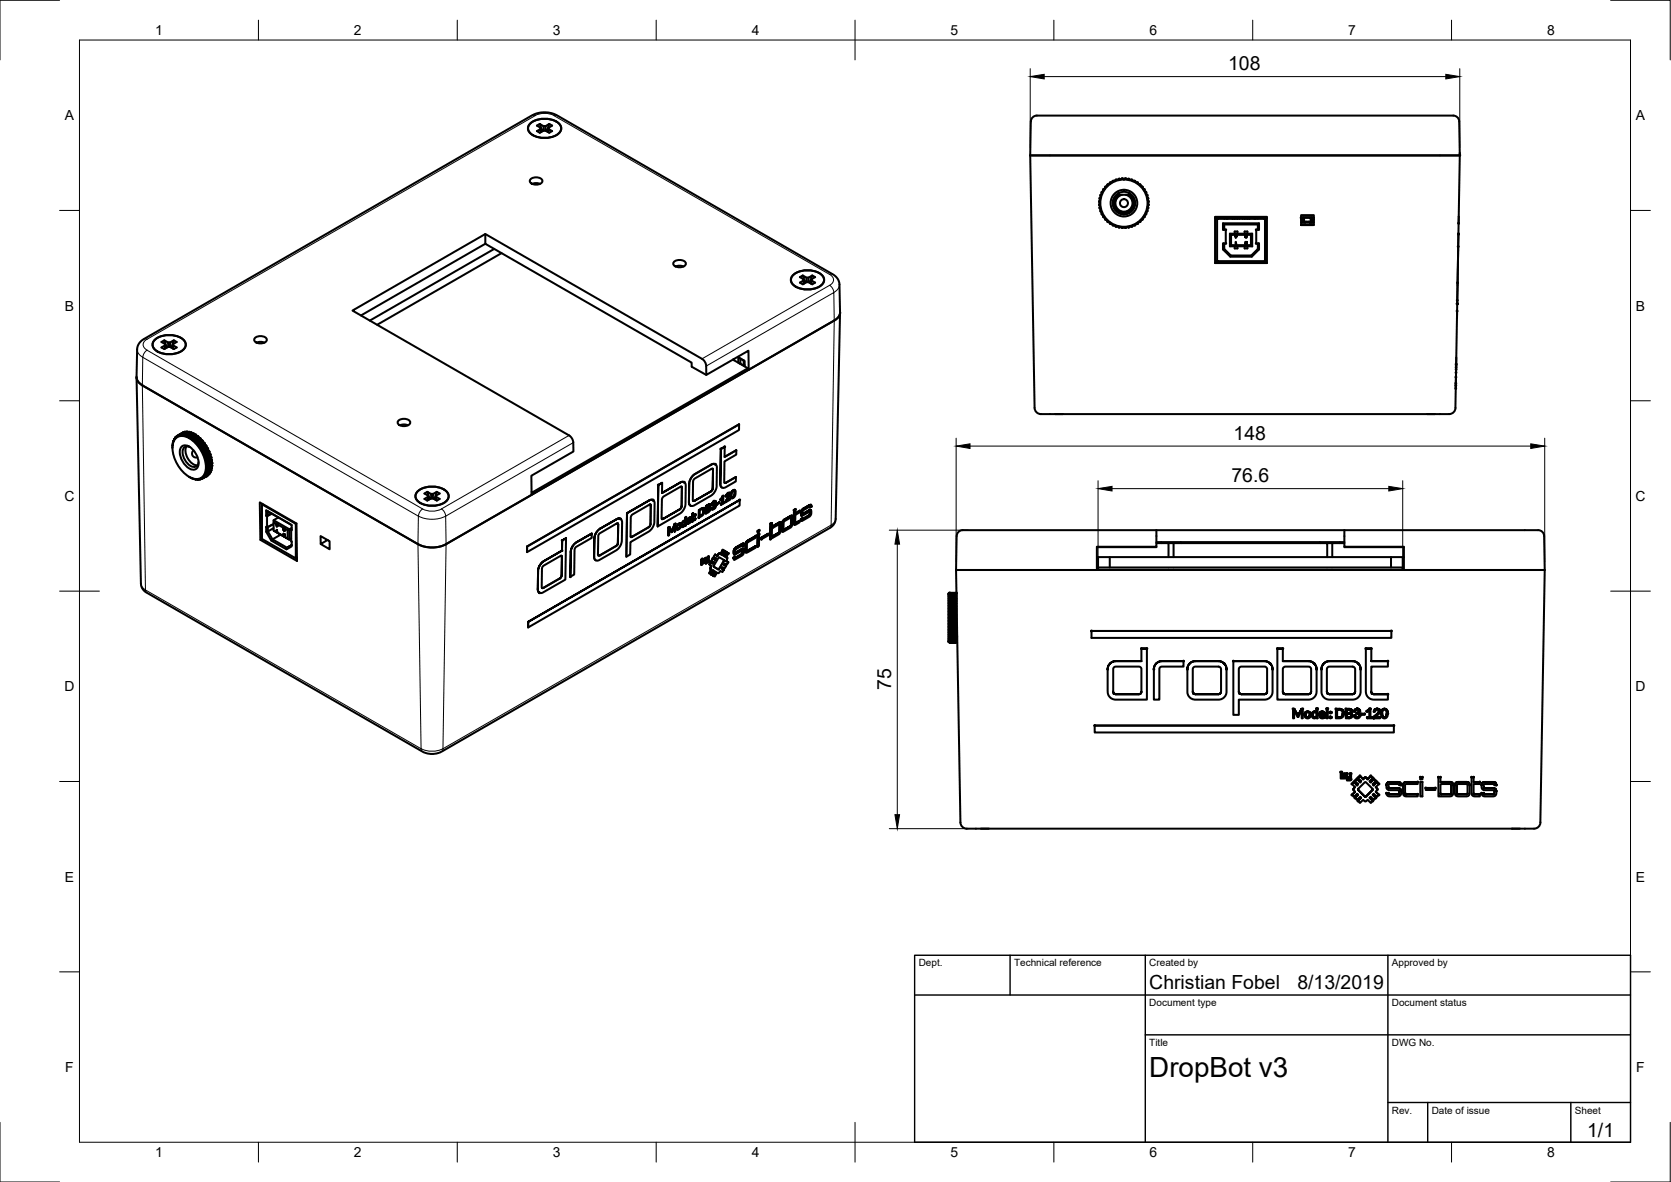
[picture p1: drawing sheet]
<svg xmlns="http://www.w3.org/2000/svg" width="420mm" height="297mm" viewBox="0 0 420 297" stroke-linecap="round" stroke-linejoin="round" font-family="sans-serif">
<defs><g id="words">
<text font-size="7" x="289" y="270.6">DropBot v3</text>
<g font-size="4.9">
<text x="308.8" y="17.7">108</text>
<text x="310.2" y="110.5">148</text>
<text x="309.6" y="121.2">76.6</text>
<text x="224" y="173.5" transform="rotate(-90 224 173.5)">75</text>
<text x="289" y="248.5">Christian Fobel</text>
<text x="326.2" y="248.5">8/13/2019</text>
<text x="399.1" y="285.7">1/1</text>
</g>
<g font-size="3.5">
<text x="39" y="8.8">1</text>
<text x="89" y="8.8">2</text>
<text x="139" y="8.8">3</text>
<text x="189" y="8.8">4</text>
<text x="239" y="8.8">5</text>
<text x="289" y="8.8">6</text>
<text x="339" y="8.8">7</text>
<text x="389" y="8.8">8</text>
<text x="16.3" y="30.2">A</text>
<text x="411.3" y="30.2">A</text>
<text x="16.3" y="78">B</text>
<text x="411.3" y="78">B</text>
<text x="16.2" y="125.9">C</text>
<text x="411.2" y="125.9">C</text>
<text x="16.2" y="173.7">D</text>
<text x="411.2" y="173.7">D</text>
<text x="16.3" y="221.6">E</text>
<text x="411.3" y="221.6">E</text>
<text x="16.4" y="269.4">F</text>
<text x="411.4" y="269.4">F</text>
<text x="39" y="290.8">1</text>
<text x="89" y="290.8">2</text>
<text x="139" y="290.8">3</text>
<text x="189" y="290.8">4</text>
<text x="239" y="290.8">5</text>
<text x="289" y="290.8">6</text>
<text x="339" y="290.8">7</text>
<text x="389" y="290.8">8</text>
</g>
<g font-size="2.5">
<text x="231" y="242.9">Dept.</text>
<text x="255" y="242.9">Technical reference</text>
<text x="289" y="242.9">Created by</text>
<text x="350" y="242.9">Approved by</text>
<text x="289" y="252.8">Document type</text>
<text x="350" y="252.8">Document status</text>
<text x="289" y="262.9">Title</text>
<text x="350" y="262.9">DWG No.</text>
<text x="350" y="279.9">Rev.</text>
<text x="360" y="279.9">Date of issue</text>
<text x="396" y="279.9">Sheet</text>
</g>
</g></defs>
<!-- layer: Visible -->
<g fill="none" stroke="#000" stroke-width=".51">
<path d="M133.4 31a6.1 6.1 0 0 1 7.1 0 1.74 1.74 0 0 1-.6 3 5.9 5.9 0 0 1-6.9-1 1.58 1.58 0 0 1 .4-2zM133.4 31a6.1 6.1 0 0 1 7.1 0 1.73 1.73 0 0 1-.6 3 5.8 5.8 0 0 1-6.9-1 1.57 1.57 0 0 1 .4-2zM135.7 31.1l-.7 .5 .9 .5 .1 1.1-.1-.8-.9 .5 .7 .5 1-.6h.5M135.9 32.1v.3M136.7 31.7h.5M136.7 32.8v-1.1l-1-.6 .7 1.9M137.1 32.8l.1-1.1 .9-.6-.6 1.9M137.9 32.1v.3M138.1 31.1l.7 .5-.9 .5v1.1v-.8l.9 .5-.7 .5-.9-.6M259 39.1h108.1M259 39.1l1.1 63.4M259.2 30.5l-.2 8.6"/>
<path d="M259.2 30.5a1.69 1.69 0 0 1 2.1-1.5h103.1a2.3 2.3 0 0 1 2.4 1l.1 .5M366.9 30.5l.2 8.6M367 38.4l.1 .6M367.1 39.1l-1.1 63.4M122 58.8v2.5l51.9 29.8v1.1l3.7 2M133.4 45.1a2.08 2.08 0 0 1 3 .2 1.38 1.38 0 0 1-1.8 1.1 .96 .96 0 0 1-1.1-.3 .96 .96 0 0 1-.1-1zM133.8 46.2l1.2-.2 .8 .2M276.4 51.6l.2 .2-.1 .6M276.4 50.5l.1 .6-.1 .5M276.5 52.4l.2 .1a.62 .62 0 0 0 .3 .9l-.1 .3 .4 .3M276.5 49.7l.1 .6M276.6 50.3l-.2 .2"/>
<path d="M277.3 48.1a.46 .46 0 0 0-.3 .7 .49 .49 0 0 0-.3 .8l-.2 .1M277.3 54a.49 .49 0 0 0 .4 .7M277.7 54.7l.1 .4M277.8 55.1l.5 .2a.62 .62 0 0 0 .7 .6l.1 .4 .4-.1M277.8 47.3a.65 .65 0 0 0-.5 .8M278.3 46.8h-.3l-.2 .5M278.4 46.4l-.1 .4M278.8 46.3l-.4 .1M279.5 45.9a.47 .47 0 0 0-.6 .4M279.5 56.3h.1M279.6 56.3a.48 .48 0 0 0 .7 .4l.2 .2h.4M279.6 45.8h-.1"/>
<path d="M280.5 45.2l-.1 .2a.5 .5 0 0 0-.8 .4M280.5 45.2h.4M281 56.9l.3 .3M281.1 48.9h3M281.2 48.6l-.1 .3v-.3M281.2 48.9a2.53 2.53 0 0 0-.5 3.8 2.53 2.53 0 0 0 3.8 0 2.53 2.53 0 0 0-.5-3.8M281.3 44.9l-.3 .3M281.3 44.9l.4 .2M281.4 48.5l-.2 .2M281.5 48.9a2.36 2.36 0 0 0-.7 3.6 2.36 2.36 0 0 0 3.6 0 2.36 2.36 0 0 0-.7-3.6M281.7 57a.46 .46 0 0 0 .8 .1M281.7 57.1l-.4 .1"/>
<path d="M281.9 45h-.2M282.5 45l-.3-.2-.3 .2M282.5 57.1l.4 .2M282.9 44.8l-.4 .2M282.9 44.8l.4 .2M283.1 49a2.15 2.15 0 0 1 1.3 3.3 2.15 2.15 0 0 1-3.6 0 2.15 2.15 0 0 1 1.3-3.3M283.3 45h.2M283.5 57.1l.2 .1M283.5 57l-.6 .3M283.7 44.9l-.2 .2M283.7 44.9h.2M283.8 48.5l.2 .2"/>
<path d="M283.9 44.9l.2 .3M283.9 57.2h-.2M284 48.6l.1 .3M284.1 56.9l-.2 .3M284.1 48.6v.3M284.1 45.2h.6M284.7 45.2l.1 .2M284.8 45.4l.2 .1M285 45.5a.48 .48 0 0 1 .7 .4l.3-.1M285 56.6a.62 .62 0 0 1-.9 .3M286 56.3h-.3a.48 .48 0 0 1-.7 .3M286 45.8l.2 .4"/>
<path d="M286.2 55.9l-.2 .4M286.2 46.2l.2 .1M286.3 46.3l.5 .1M286.8 46.4l.1 .4M286.8 55.7l-.6 .2M286.9 46.8l.5 .2M286.9 55.3l-.1 .4M287.3 54.8l.1 .3M287.4 47l-.1 .3M287.4 47.3l.3 .2M287.4 55.1l-.5 .2M287.7 54.6l-.3 .2"/>
<path d="M287.7 47.5l.1 .5M287.8 54.2l-.1 .4M287.8 48l.1 .1M287.9 48.1a.45 .45 0 0 1 .3 .7l.4 .3M287.9 54l-.1 .1M288.4 52.7l.1 .3M288.4 49.4l.4 .5M288.5 49.1l-.1 .3M288.6 53l-.5 .4 .1 .4-.3 .2M288.7 49.9l-.1 .3a.55 .55 0 0 1 0 .9 .46 .46 0 0 1 0 .8l.1 .3M288.8 52.2l-.4 .5M305.5 54.5h13.1v11.6h-13.1z"/>
<path d="M305.5 54.9l.5 .1M305.5 54.6h13.1M306 55h12.1v10.6h-12.1zM306.3 54.6v.4M307.5 56.1h9.1v1.6h-.7v3.5h.7v1.5l-1.9 1.8h-5.3l-1.9-1.8v-1.5h.7v-3.5h-.7zM307.5 56.1l.3 .3v1.2h-.3M307.8 54.6v.4M308.3 54.6v.4M308.7 54.6v.4M309.2 58.7h5.7M309.5 59l-.3-.3v3.2M309.9 54.6v.4"/>
<path d="M310.4 54.6v.4M310.5 58.7v-.5h.6v.5M310.5 54.6v.4M310.7 59.1l.3 .2-.3 .4-.2-.3zM310.7 59.4h.3l-.3 .2zM311 54.6v.4M311.2 54.6v.4M311.7 54.6v.4M312.4 54.6v.4M312.9 54.6v.4M312.9 58.7v-.5h.7v.5M313 54.6v.4"/>
<path d="M313.2 59.1l.3 .1h-.3l.2 .2-.2 .2 .3 .1-.4-.1zM313.5 54.6v.4M313.7 54.6v.4M314.2 54.6v.4zM314.5 59l.4-.3v3.2l-.4-.3zM314.5 59h-5v2.6M315.4 54.6v.4M315.8 54.6v.4M316.3 56.4v1.2h.3M316.3 54.6v.4M316.6 56.1l-.3 .3h-8.5M317.8 54.6v.4"/>
<path d="M318.6 54.9l-.5 .1M327.2 56h.9M327.2 54.7h.4M327.2 55.5h.2v.5M327.2 54.1h3.1v2.5h-3.1zM327.2 54.6h3.1M327.2 55.8h.2M327.2 55.1h.2M327.2 56.5h3.1M327.4 54.6v.1M327.6 54.7l.1 .1M327.7 54.8l.1 1"/>
<path d="M327.7 55.3h.2M327.7 55.2h.2M327.7 55.3h.1M327.8 55.8l1.9 .2M327.8 55.8v.2M327.8 55.7h.1M327.8 54.6v.6M328.1 55.8v.2h1.2M328.2 55.8v.2M328.3 55.7v.1M328.4 55.7h.7M329.2 55.7l.2 .3"/>
<path d="M329.4 55.8h.3M329.6 55.3h.1M329.6 55.7v-1h-1.7v1h1.8M329.6 55.2h.2M329.6 55.3h.2M329.7 56h.6M329.7 55.8v.2M329.7 54.6v.6M329.8 55.3h.1M329.9 54.7h.2M329.9 54.7l-.2 1.1M330.1 54.7h.2"/>
<path d="M330.1 55.8h.2M330.1 55.1h.2M330.1 54.6v.1M330.3 54.7h.1M330.3 55.5h-.2v.5M366.7 58.8l-.3 17.5M366.8 54.4v1.7M122 61.3l-31.2 18M124.3 62.6l-31.3 18M126.1 63.6l-31.3 18M169.4 65.8a2.08 2.08 0 0 1 3 .3 1.38 1.38 0 0 1-1.8 1.1 .96 .96 0 0 1-1-.3 .96 .96 0 0 1-.2-1.1zM169.9 67l1.2-.2 .8 .2"/>
<path d="M199.5 69.1a6.1 6.1 0 0 1 7.1 0 1.74 1.74 0 0 1-.6 2.9 5.9 5.9 0 0 1-6.9-.9 1.58 1.58 0 0 1 .4-2zM199.5 69.1a6.1 6.1 0 0 1 7.1 0 1.73 1.73 0 0 1-.6 2.9 5.8 5.8 0 0 1-6.9-.9 1.57 1.57 0 0 1 .4-2zM201.8 69.2l-.7 .4 1 .6v1.1v-.8l-1 .5 .7 .4 1-.5h.5l.9 .5 .8-.4-1-.5v.8v-1.1l1-.6-.8-.4M202 70.2v.3M202.8 69.8h.5M202.9 70.9l-.1-1.1-1-.6 .7 1.9M203.2 70.9l.1-1.1 .9-.6-.6 1.9M204 70.2v.3M211.2 78.6l-1.1 51.8-.2 .9-.6 .9-98.2 56.7-2.2 .6-1.4-.1-1.3-.5-69.4-40-.8-.7-.4-.6-.2-.9-1.1-51.9M211.2 78.5l-.1-7.3-.5-1.2-.9-.9-70.3-40.4a6.7 6.7 0 0 0-5.6 .3l-97.8 56.3-1 1-.5 1.2-.2 7.3M211.2 78.5l-.3 1.1-1.1 .9M306 65.6v.3h12.1v-.3"/>
<path d="M307.5 62.7l.3-.1 1.7 1.6M307.5 61.3h.3v1.3M309.9 66l8.7 .1M309.9 65.9v.2h-4.4M310.5 61.9v.5h.6v-.5M310.7 60.8l.1 .6zM311.2 65.9v.1M312.9 61.9v.5h.7v-.5M313.1 60.8h.4l-.3 .4 .3 .2-.4-.1 .3-.4zM314.5 61.6h-5l-.3 .3h5.7M314.6 64.2h-5.1l-.1 .3M314.9 65.9v.1"/>
<path d="M316.2 65.9v.1M316.3 62.6l-1.7 1.6 .1 .3M316.6 61.3h-.3v1.3l.3 .1M366.4 78.2l-.1 1.7M366.4 76.4h.1M366.4 76.3h.1M366.4 76.3v.1M34.3 94.7l.4 1.2 1.1 .9M35.8 96.8l69.3 39.9a7.8 7.8 0 0 0 7.1 0M39 85.3a6.1 6.1 0 0 1 7.1 0 1.74 1.74 0 0 1-.6 3 5.9 5.9 0 0 1-6.9-.9 1.58 1.58 0 0 1 .4-2.1zM39 85.3a6.1 6.1 0 0 1 7.1 0 1.73 1.73 0 0 1-.6 3 5.8 5.8 0 0 1-6.9-.9 1.57 1.57 0 0 1 .4-2.1zM41.3 85.5l-.7 .4 .9 .6 .1 1.1-.1-.8-.9 .5 .7 .4 1-.5h.5l.9 .5 .7-.4-.9-.5v.8v-1.1l.9-.6-.7-.4"/>
<path d="M41.5 86.5v.3M42.3 86h.5M42.3 87.2l-.1-1.2-.9-.5 .7 1.9M42.7 87.2l.1-1.2 .9-.5-.6 1.9M43.5 86.5v.3M64.1 85a2.08 2.08 0 0 1 3 .2 1.38 1.38 0 0 1-1.8 1.1 .96 .96 0 0 1-1.1-.3 .96 .96 0 0 1-.1-1zM64.5 86.1l1.2-.2 .8 .2M177.6 92v2.2l10.6-6.1 .1 4.8M177.6 92l-.5-1.2-.6-.6-54.5-31.4-33.4 19.2 54.5 31.4 .6 .6 .4 1.2M184.3 90.4l3.7 2.1v.5l-54.1 31.2-.2-.1M184.6 90.3l-.3 .1M184.6 90.2v.3"/>
<path d="M185.6 91.2v-1.4l1.6 .9v1.4M186.1 91.1l-.2 .2M186.2 90.2l.9 .4M186.2 90.1l-.1 1.3M187 90.6v1.3l-.9-.5M187.2 91.7l-.2 .2M188 92.5l-54.1 31.2v.5M209.8 80.5l-21.5 12.4-.3-.1M209.8 80.5l-97.6 56.2 21.5-12.3-.1-4.8 10.6-6.1-.1-2.3M366.1 96.1l-.1 1.5M366.1 95.6v.5M366.1 92.1v3.5"/>
<path d="M366.1 92v.1M366.2 89.8l-.1 2.2M43.4 111.9h.1M43.4 111.9l-.1 .7M43.4 111.8v.1M43.5 111.3l-.1 .5M43.7 110.7h.1M43.6 110.7l-.1 .5M43.8 110.4l-.1 .3M43.9 110.2l-.1 .2M44 110.3l-.1 .1M44 110.2l-.1 .2"/>
<path d="M44.1 109.8l-.2 .5M44.4 110a3.2 3.2 0 0 1 3.9 .6 9 9 0 0 1 3.4 7.6 2.48 2.48 0 0 1-1.6 2.1 2.48 2.48 0 0 1-2.5-.5 9 9 0 0 1-4.2-8.1l.2-.7zM44.5 109.5l-.3 .5-.1-.1 .2-.2M44.9 109.3l.1 .2M45.1 109.5h-.1M45.3 109.2l-.3 .3M45.4 109.2v.2M45.4 109.2h-.1M45.5 109.4h.1M45.6 109.3l-.2 .1M45.7 112.2a2.18 2.18 0 0 1 2.9 .9 3.8 3.8 0 0 1 .8 4.7 2.18 2.18 0 0 1-2.9-1 3.8 3.8 0 0 1-.8-4.6zM45.7 109.1l-.2 .3"/>
<path d="M45.8 109.1h.1M45.9 109.1l.1 .3M45.9 109.4h.1M46.1 108.6l-1.6 .9 .1 .2 .3-.4M46.2 108.7l-1.3 .6M46.2 109.3l-.2 .1M46.3 109.2l-.3 .2M46.3 109.2h.1M46.4 109.2l1.2-.7 .2 .2-1.3 .8zM46.5 108.5l-1.2 .7M46.5 109.5h.1M46.6 108.5l-1.2 .7"/>
<path d="M46.6 108.5l.1 .1M46.6 108.5h-.2M46.8 109.3l-.2 .2M46.8 109.3l.2 .1M46.9 112.2a3.7 3.7 0 0 0 2.8 4.8M47 109.4v.3M47.1 108.5l-1.2 .6M47.1 108.5l.2 .1M47.1 108.5l-1.4 .6M47.4 109.6l-.4 .1M47.4 109.5l.2 .1M47.5 119.8l.2 .1"/>
<path d="M47.6 109.6l1.1-.6 .3 .2h.2l-1.5 .8M47.6 109.6v.4M47.6 109.9l.1 .1M47.6 108.5l-1.3 .7M47.7 119.9l.3 .2M47.7 112.4a1.21 1.21 0 0 0-1.3 0 1.21 1.21 0 0 0-.5 1.3 4 4 0 0 0 2.9 3.7 1.16 1.16 0 0 0 1.1-1.3M48 109.9l.1 .1M48.1 110v.3M48.1 110.3l.1 .1M48.2 108.7l-1.4 .6M48.2 108.7l.3 .3M48.2 108.7l-1.2 .7"/>
<path d="M48.4 108.9l-1.4 .8M48.6 110.3l.1 .1M48.7 113.2a1.01 1.01 0 0 0-.3 1.3 1.01 1.01 0 0 0 1.3 .4M48.7 110.7l.1 .1M48.7 108.9h-.1l-1.2 .7M48.9 109.2l-1.3 .8M49 109.2l-1.3 .8M49.1 110.8l.2 .1M49.2 109.2l.1 .1M49.2 111.3l.1 .1M49.3 110.9l-.1 .4M49.3 109.3l.3 .3h.2l-1.6 .8 1.4-.8"/>
<path d="M49.3 109.3l-1.2 .7M49.5 109.5l-1.4 .8M49.7 111.3l-.4 .1M49.7 111.3l.1 .2M49.7 111.8l.1 .1M49.8 109.6l.1 .1M49.8 111.5l-.1 .3M49.9 109.7l.1 .3 .3 .1M49.9 109.7l-1.2 .7M50 110l-1.3 .8v-.4M50.1 110.1l-1.3 .8 .3-.1M50.2 111.9l.1 .2"/>
<path d="M50.2 112.4l.1 .2M50.3 110.1l-1.2 .7M50.3 110.1l.2 .1M50.5 110.2v.3l.4 .1M50.5 110.2l-1.2 .7M50.5 110.5l-1.3 .8M50.6 113.1l.1 .1M50.6 112.6l.1 .2M50.7 110.6l-1.4 .8M50.9 110.6l.1 .2M50.9 110.6l-1.2 .7M51 119.9l.1 .3"/>
<path d="M51 113.8l.1 .1M51.1 113.3l.1 .2M51.1 111.1l-1.4 .7M51.1 119.9h-.1M51.2 111.2l-1.4 .7h.4M51.3 119.6l.2 .2M51.3 114.5l.1 .2M51.4 111.3l.1 .1M51.4 114.7l.3 .1M51.4 111.3l-.4-.5-1.2 .7M51.4 111.3l-1.2 .6M51.4 114l.1 .2"/>
<path d="M51.4 119.9h-.4M51.5 119.5l-.2 .1M51.5 114.2l-.2 .3M51.5 119.8l-.1 .1M51.5 111.7l-1.3 .8 .1-.4M51.6 115.2v.2M51.6 111.8l-1.3 .8M51.7 119.5l-.4 .1M51.7 114.8l.1 .2M51.8 118.6l.2 .2M51.8 116v.1M51.8 119.3l-.1 .2"/>
<path d="M51.8 111.9l-1.2 .7h-.3M51.8 111.9l-.3-.5-1.2 .7M51.8 111.9l.1 .2M51.9 116.7v.1M51.9 116.8l.3 .2M51.9 118v.1M51.9 119l-.3 .1M51.9 115.5l.1 .2M51.9 112.1l.3 .5-1.1 .7-.4-.1M51.9 112.1l-1.2 .7M52 112.4l-1.4 .7 .1-.3M52 118.8l-.1 .2"/>
<path d="M52 112.5l-1.3 .7M52.1 118.4l-.4 .2M52.1 116.3v.1M52.1 116.4l-.2 .3M52.1 118.3v.1M52.2 117.1l-.3 .4M52.2 117.8l-.3 .2M52.2 117v.1M52.2 117.6v.2M52.2 112.6l.1 .2M52.3 119.4l-1.2 .8M52.3 112.8l-1.2 .7-.1 .3 1.3-.8"/>
<path d="M52.3 119.4l-1.6 1-.1-.2M52.3 112.8l.3 .6M52.3 119.3v.1M52.4 113.2l-1.3 .7 .3 .2M52.6 113.4l.1 .1M52.6 113.4l-1.2 .7M52.6 113.8l-1.3 .7M52.7 118.9v.2M52.7 113.5l.2 .6M52.7 119.1l-1.2 .7M52.7 113.5l-1.2 .7M52.7 119.1l-1.3 .8"/>
<path d="M52.7 113.9l-1.3 .8M52.9 114.5l-1.3 .8 .2-.3M52.9 118.8l-1.2 .7M52.9 114.1l-1.2 .7M52.9 114.1l.1 .2M52.9 118.4l.1 .2-1.2 .7-.2-.1 .2-.2M52.9 114.6l-1.3 .8 .3 .1M53 118.7l-.1 .1M53.1 115.2l-1.3 .8 .2-.3M53.1 115.3l-1.3 .8M53.1 114.8l.1 .2M53.1 114.8l-.1-.5-1.2 .7"/>
<path d="M53.1 114.8l-1.2 .7M53.2 115l-.1 .3 .2 .3M53.2 118.2l-.1-.4-1.3 .8M53.2 118.2l-1.2 .6M53.2 115l-1.2 .7M53.2 118.2l-1.3 .8M53.2 117.3l-1.3 .8 .2 .2 1.2-.7M53.2 117.2l.1 .4M53.2 115.9l-1.3 .8M53.2 116l-1.3 .8M53.3 116.6l-1.4 .7M53.3 116.7l-1.4 .8"/>
<path d="M53.3 115.6v.2M53.3 115.6l-1.2 .7-.3-.2M53.3 117.6l-1.2 .8M53.3 115.8l-.1 .2 .2 .3M53.3 115.8l-1.2 .6M53.4 116.3v.2M53.4 117l-1.2 .7-.3-.2M53.4 116.5l-.1 .1 .1 .4M53.4 116.5l-1.2 .6M53.4 116.3l-1.2 .7M53.4 117v.1l-1.2 .7M100.1 105.8a2.08 2.08 0 0 1 3 .2 1.38 1.38 0 0 1-1.8 1.1 .96 .96 0 0 1-1-.3 .96 .96 0 0 1-.2-1z"/>
<path d="M100.6 106.9l.8-.2 1.2 .2M178.9 116.8l-4.4 2.5-.8 .9M179.2 117.8l-.4 .1-4.1 2.4-.3 .3-.2 5 .1 .3M179.2 117.8l.1 .3zM179.8 116.7l-.3-.1-.7 .2M179.8 116.7h.1M179.9 116.7l.3 .4 .1 .5-.1 4.7-.4 1.2-.9 1-4.5 2.6-.9-.1-.3-.9 .1 .6 .3 .4M179.9 116.7l-.6-.1-.4 .2M181.3 112.8l.9-.5-.9 .5M182.2 112.3v2.5l2.9-1.7M185 119.9l-2.5 1.4M185 119.9v1.1l-2.6 1.5-.6 .1-.5-.3-.2-.5 .2-9-.2 9 .4 .7"/>
<path d="M185.1 113.1v1.1l-2.9 1.8-.1 5a.27 .27 0 0 0 .1 .4 .27 .27 0 0 0 .3-.1M185.1 113.1l-2.9 1.7M185.8 106.6v1.5l-53.3 30.7M260.1 102.5a1.81 1.81 0 0 0 2.3 1.6h102M265.3 104.1h2M358.8 104.1h2M366 102.5a1.6 1.6 0 0 1-1.6 1.6M48 120.1h.2M48.1 120.1v.1M48.1 120.1l.5 .2M48.6 120.3l.1 .1M48.7 120.3v.1"/>
<path d="M48.7 120.3l.1 .1M48.8 120.4h-.1M48.8 120.4l.5 .1M49.3 120.5l.5 .1M49.3 120.4v.1M49.4 120.5h-.1M49.8 120.4l.5 .1M49.8 120.4v.2M49.9 120.5l-.1 .1M50.2 120.4l.1 .1M50.3 120.4h.3M50.3 120.3l-.1 .1"/>
<path d="M50.5 120.4l-.2 .1M50.7 120.2h-.1M50.8 120.3l-.2 .1M51.1 120.2h-.5M65.9 126.7l8.5 4.9v8.7l-8.5-4.9zM65.9 135.4l-.4 .3 9.2 5.3-.2-9.4-9.2-5.4 .2 9.5M66 126.6l-.1 .1M66.9 133.6l.5-.1v-1l-.5-.1v1.2l1.3 2.3 3.8 2.2 1.3-.8v-1.3M66.9 128.3l.5 .2v1M67 129.7l-.1-1.4 6.4 3.6v1.4M67 129.6h.3M67.1 129.5l-.2 .1"/>
<path d="M67.4 128.5l5.9 3.5M68.2 135.9l.3-.4 3.7 2.1-.2 .5M68.2 129l-.8 .5h-.5M68.4 129.1l-1.1 .6M68.5 131.8l-1.1 .7M68.8 132.7l-1.4 .8 1.1 2 2.1-1.1M68.8 130.7l3.9 2.3-.4 .3v2.1l.4 .2-3.9-2.3 3.5 2.1M68.8 131.7l-1.8 .7M69.5 131.9h.1M69.6 131.8l.2 .3M69.6 131.8l.2 .3-.2 .2zM69.6 133.2h.1"/>
<path d="M69.6 133.1l.1 .5M69.6 133.1v.6M69.6 132l.1 .1-.1 .1zM69.6 133.2l.1 .3M69.6 132v.2M69.6 131.8h.1M69.6 131.9h.1M69.7 133.6l-.1 .1zM69.8 132.1l-.2 .2M69.8 132.1h.1M69.8 132v.1M70 130l-1.2 .7v.5"/>
<path d="M71.3 134.1l.3 .2-.3 .2 .2 .3-.2-.2 .2-.3zM71.3 134.1l.3 .2M71.3 134.1h.1M71.3 132.8l.3 .2-.3-.1 .2 .5-.2-.3zM71.3 132.9h.1M71.3 132.8l.3 .2M71.3 133.2h.1M71.3 133.1h.1M71.4 132.9l.1 .2M71.4 134.5h-.1M71.4 132.9h-.1M71.4 133l-.1 .1"/>
<path d="M71.4 133.1l-.1 .1M71.4 134.5l.1 .2M71.4 133.1l.1 .2M71.4 134.6h.1M71.4 132.8h-.1M71.4 132.8h.1M71.4 134.6v.1M71.4 133.3h.1M71.5 133.1h-.1M71.5 134.7h-.1M71.5 133.3h-.1M71.5 134.3l-.2 .1"/>
<path d="M71.5 132.8l.1 .2M71.6 134.6v.1M71.6 133.3h.1M71.6 134.6l-.1 .1M71.6 133.3h-.1M71.6 134.7l-.1 .1M71.6 133.3l-.1 .1M71.6 133h.1M71.6 133v.1M71.6 134.3v.1M72.3 133.3l-3.5-2.1v2.1M73.2 133.2l.1 2.8"/>
<path d="M73.3 137l-1.1 .6 1.1-.6M73.3 132.7l-.6 .3v2.6l.5-.3M73.3 133v.2M74.5 131.6h-.1M82.3 135.7l-1.7 1v-2l2.3 1.3v2l-2.3-1.3M105.1 123.4a6.1 6.1 0 0 1 7.1 0 1.74 1.74 0 0 1-.6 3 5.9 5.9 0 0 1-6.9-.9 1.58 1.58 0 0 1 .4-2.1zM105.1 123.4a6.1 6.1 0 0 1 7.1 0 1.73 1.73 0 0 1-.6 3 5.8 5.8 0 0 1-6.9-.9 1.57 1.57 0 0 1 .4-2.1zM107.4 123.6l-.7 .4 .9 .6 .1 1.1M107.6 124.5v.3M108.4 124.1h.5M108.5 125.3l-.1-1.2-1-.5 .7 1.8M108.8 125.3l.1-1.2 .9-.5-.6 1.8"/>
<path d="M109.6 124.5v.3M109.8 123.6l.8 .4-1 .6v1.1v-.9l1 .6-.8 .4-.9-.5h-.5l-1 .5-.7-.4 .9-.6 .1 .9M132.5 137.3v1.5zM132.5 137.3l53.3-30.7-53.3 30.7M133.6 123.6l.3 .1M141.1 139.7h-.3l-4.4 2.8-.2 5 .1 .3M141.2 139.7l.1 .3zM141.4 135.8l-.1 2.6M142.3 135.3l-.9 .5 .9-.6-.1 10.5-5.8 3.3h-.8M143.9 137.4l-.4 1.3zM144.9 136.3l-1 1M148.8 134.1l-3.9 2.2 3.9-2.2v1.1l-4 2.2-.3 .4-.1 6.6-1 .5"/>
<path d="M149.9 133.9l-.4 1.4zM150.8 139.6h-.3M150.9 132.8l-1 1.1M150.9 132.8l4.1-2.3-4.1 2.3M154.9 137.2l-4.1 2.4M155.2 136.9l-.3 .3zM155.3 131.6h-.3l-4.4 2.6-.2 .4-.1 4.7a.27 .27 0 0 0 .2 .3 .27 .27 0 0 0 .3 0M155.3 131.6l.1 .3M155.4 136.4l-.2 .5zM155.4 131.9v4.5v-4.5M156 130.4l-.4-.1-.6 .2 .6-.2 .4 .1 .4 .7v4.8l-.5 1.4-1 1-4.3 2.5-.7 .1-.4-.3-.1-.6 .1-4.7-.1 4.8 .4 .7M156 130.4h.1"/>
<path d="M157.6 129l5.6-3.2zM157.7 129l-.2 10.9M158.7 134.9h.3zM163.4 132.2l-4.4 2.7M163.5 126.9l.1 .2v4.6M163.5 126.9h-.3l-4.2 2.4-.3 .4-.2 4.9 .2 .3M163.5 126.9l.1 4.8M163.6 131.7l-.2 .5M164.2 125.7l-.4-.1-.6 .2 .8-.2 .4 .3 .2 .3-.1 5.1-.3 1.1-1 1.1-4.7 2.7v3.1l-1 .6 .1-10.9M166.5 123.9l4.5-2.6-4.5 2.6M166.5 130.4h.3zM166.5 121.3l-1 .6 1-.6v2.6"/>
<path d="M168.1 134.5v-1.9v1.9M168.1 132.6l.2-.1-.2 .1M168.3 132.4h.1M168.3 132.8v1.6l-.2 .1M168.3 132.4l.7 1M168.3 132.4v.1M168.9 133.7h.1M168.9 133.7l-.6-.9 .6 .9M169 133.3v.1M169 133.3l.6-1.6-.6 1.6M169 133.3h.1M169.7 131.7h.1"/>
<path d="M169.6 131.7h.1M169.7 132.2h.1M169.7 132.1l-.6 1.5-.2 .1M169.9 131.6l-.2 .1 .2-.1-.1 1.9-.2 .1 .1-1.4-.1 1.4M170.2 132.9l.1 .2zM170.2 132.3v.6zM170.3 132l-.1 .3zM170.3 133.1h.1M170.4 131.9l-.1 .1zM170.4 132.9h.1M170.5 132.9l.2-.1zM170.7 131.6l-.2 .2"/>
<path d="M170.7 131.6l.2-.1zM170.9 128l-4.1 2.4 4.1-2.4M170.9 131.8l-.3 .1-.2 .3-.1 .5 .2 .2M171 131.8v.3zM171 121.3l.6-.2 .4 .1-.5-.1zM171 132.1l-.3 .7zM171.1 131.6l-.2-.1a.89 .89 0 0 1 .2 1 .89 .89 0 0 1-.8 .6M171.1 131.6h.1M171.2 127.7l-.3 .3zM171.3 122.4l.1 .2M171.4 127.2l-.2 .5zM171.4 131.9v.3z"/>
<path d="M171.4 122.6v-.2l-.3-.1-4.5 2.7-.2 .4-.1 4.7 .2 .3M171.4 132.2l.1 .1zM171.4 122.6v4.6M171.5 131.6l-.1 .3zM171.6 131.3l-.1 .3zM171.7 132.1h.1M171.7 131.1l-.1 .2M171.8 132.2h.1M172 132.1l.1-.2zM172 121.2l.4 .6v4.9l-.6 1.5-.8 .9-5.6 3.2 .1-10.4-.1 10.4M172 121.2h.1M172.2 131l-.3 .1-.2 .3v.7"/>
<path d="M172.3 131.7l-.2 .2zM172.3 131.7v-.7v.7M172.3 131.9l-.4 .4-.3 .1M172.3 130.9l-.6 .2M172.3 130.1l.2-.1-.2 .1v.8zM172.5 130v2h-.2M172.7 131.1l.2 .5zM172.8 130.8l-.1 .3zM172.9 130.5l-.1 .3zM173 130.4l-.1 .1zM173.1 131.3h.1M173.2 131.4l.1-.1z"/>
<path d="M173.3 121.6l-.1 4.5 .1-4.5M173.3 131.3l.1-.1zM173.4 131.2l.1-.1zM173.5 130.1l-.4 .2M173.5 130.1h.2zM173.5 130.3l-.3 .1-.2 .5M173.6 130.4h.1M173.6 130.4v.1l-.6 .4M173.6 130.4v.1M173.5 131.1h.1M173.6 130.5l-.6 .4M173.7 130.1l.1 .4-.8 .5v.3"/>
<path d="M173.7 131h.1M173.7 131l-.3 .4-.5 .2M173.7 120.2l-.4 1.4M174.1 129.1v1.9v-1.9M174.3 129l-.2 .1 .2-.1v1.9l-.2 .1M174.3 125.9l.3-.1zM174.6 130.6h.1M174.6 129.6v.1M174.6 125.8l4.5-2.6zM174.6 129.5v.2zM174.6 129.5h.1M174.7 130.4h.1"/>
<path d="M174.6 130.4h.1M174.7 129.4h.1M174.8 130.3h.1M174.8 129.3h.1M174.9 129.3v.3l-.2 .1M174.9 130.3l-.3 .4M175.7 128.2v1.9zM175.7 128.2l.8-.5h.5h-.4l-.9 .5M176.3 129.5l.3-.2zM176.8 129.1l-.2 .2M176.8 128l.1 .2zM176.8 128l-.8 .3-.1 1.5 .4-.3-.4 .3"/>
<path d="M176.9 128.2v.2M176.9 128.8l-.1 .3zM176.9 128.4v.4zM177 127.7l.2 .6-.2 .8-.5 .5-.8 .5M177.7 127.9l.3-.2-.3 .2M178 126.9l.5-.2zM178.1 127.7l.1-.1zM178.1 139.9l-.1 .8zM178.1 128.6l-.4 .1M178.1 128.5l.1-.1zM178.2 139.8l-.1 .1 .1-.1v1.3l-.7 .5v-.2v.2M178.2 128.4h.1"/>
<path d="M178.3 127.6h.3M178.3 127l.1 .2-.2-.2-.5 .2v.7M178.4 127.3l-.2 .3zM178.4 127.8v.2l-.1-.2-.6 .3v.6l.4-.2M178.4 127.2v.1zM178.4 128.1v.2zM178.4 128v.1zM178.5 126.8l.1 .4-.3 .4 .3 .1v.5l-.3 .4-.8 .5v-1.9l.5-.3-.5 .3v1.9M178.9 127.8l.1 .1zM178.9 127.8l.1-.1-.1 .1M179.1 128h.1M179 127.7h.1"/>
<path d="M179 127.6h.1M179.1 127.6l.1 .2M179.2 126.3l-.2 .3zM179.2 122.7l-.1 .5zM179.2 122.7l.1-4.6-.1 4.6M179.2 127.8h.1M179.3 126.2l-.1 .1zM179.3 127.8l.2-.1zM179.3 126.1l.2-.1zM179.4 126.9l.2-.1zM179.5 140l.3-.7 .2 .2-.2-.2-.4 .7 .6 .3M179.5 127.7l.2-.2z"/>
<path d="M179.5 126l.2-.1zM179.7 125.9h.2zM179.7 126.8l.3 .2-.1 .5-.5 .5h-.3M179.7 126.2h-.2l-.5 .6v-.2v.2M179.8 127l-.4 .1v-.2v.2M179.8 126.5l-.2 .3zM179.8 126.2v.1zM179.8 127.3l-.1 .2zM179.8 127v.2zM179.8 126.4v.1zM179.8 127.2v.1zM179.9 125.9l.1 .5-.3 .4h.2"/>
<path d="M179.9 125.9h.1M180 139.5l.4 .2zM180.3 126.6l.5-.4-.5 .4v.2zM180.6 139.3l-.2 .4 .2-.4M180.6 139.2l.2-.1zM180.8 139.1h.2zM180.8 126.2v.3l-.5 .3M181 139.1l.2 .1-.2-.1M181.2 139.2h.1M181.2 125.5l.5-.8-.5 .8M181.3 126.7v.2zM181.3 126.7l.4-.2-.4 .2"/>
<path d="M181.3 125.6h.1M181.5 139.4l.2 .1M181.5 138.5l-.3 .6 .4-.5M181.5 138.5l.2-.3-.1 .4M181.7 125.2v1.3v-1.3M181.7 125.2h.1M181.7 125.1l-.4 .5M181.7 124.7l.2-.1-.2 .1M181.7 138.2l.4 .3-.4-.3M181.8 139.5h-.1M181.9 124.6v1.8l.3-.2-.3 .2M182.1 138.5l-.6 .9 .2 .1"/>
<path d="M182.2 126.2v.2l-.9 .5M182.3 138.5l.3 .3-.3-.2-.6 .9zM182.5 121.3h-.3M182.6 138.8l-.5 .9 .2 .1 .3-.6-.4 .6-.1-.1M182.8 138.9l-.2 .3zM182.8 138.9l.4 .2-.4-.2M183.1 123.9h.4zM183.2 139.1l-.6 .9 .2 .2M183.3 124.1l.1 .2zM183.3 124.1l-.4 .1-.4 .6 .2-.5 .4-.4-.2 .1-.4 .8M183.4 124.3l-.1 .3zM183.5 123.9v.6l-.7 1.3 .8-.4v.2l-1.2 .6 .9-1.6-.8 1.6"/>
<path d="M183.7 124.5l.1 .4zM183.8 124.1l-.1 .4M183.9 123.7l-.1 .4zM184 125.2h.1M184.1 123.4l-.2 .3zM184.1 123.3l.3-.1zM184.2 125h.1zM184.4 123.2l.2-.1zM184.3 125h.1M184.5 138.9l.1 .4zM184.5 138.9v-.4v.4M184.6 123.4h-.3l-.3 .4v.8l.1 .4"/>
<path d="M184.6 123.1h.1M184.6 124.6l-.1 .2zM184.6 123.1l.3 .3v1l-.6 .8h-.4l-.1-.3 .2 .3M184.6 123.4l.1 .2zM184.7 138l-.2 .5zM184.7 124.3l-.1 .3zM184.7 123.6v.3M184.7 123.9v.4zM184.7 123.1v.1M184.8 140l.2 .1h-.1M184.8 137.7l1.8-1-1.9 1.3zM186 125.6v1.4l-53.2 30.7v-1.4"/>
<path d="M186.5 138l-1.5 .8 1.6-.8M186.6 136.7h.3zM186.6 138.4l-2 .9M186.7 138.5h.1M186.7 137.1h.1M186.7 137.2h.1M186.7 137.1l-1.7 .9-.1 .9M186.7 138.9l-.1 .2zM186.7 138.5v.4v-.4M186.7 137.3h.1M186.9 137.9l-.4 .1M186.9 137.9l.2 .9-.3 .6-1.9 1.2h-.3"/>
<path d="M186.9 137.9h.1M186.9 136.7l.2 .3-.4 .3M186.9 136.7h.1M187.4 136.8v1.7a.32 .32 0 0 0 .2 .4 .32 .32 0 0 0 .3-.1l2.1-1.2v-.4l-2.1 1.2 2.1-1.2M187.5 136.8l-.1 1.9 .2 .2M187.6 136.3l-.2 .5zM187.7 136.1l.3-.2-.4 .4zM187.9 138.4h.1M188 138.4h-.2M188 135.9l2.1-1.2-2.1 1.2M190.1 134.7v.4l-2.2 1.3-.1 2h.1M190.5 137.4v-3v3"/>
<path d="M190.5 134.4l.4-.2-.4 .2M190.5 133.5v.4zM190.5 133.5l.4-.2-.4 .2M190.9 134.2l-.1 2.9-.3 .3M190.9 133.3v.4l-.4 .2M191.5 135.1v.4v-.4M193.2 134.1l-1.7 1 1.7-1v.4l-1.7 1M193.7 135.5l.1-3.9-.1 3.9M194.1 132.4l1.7-1-1.7 1M194.1 131.4l-.3 .2 .3-.2v1M194.2 134.8l1.6-.9-1.6 .9M195.9 133.8h.1"/>
<path d="M195.8 131.4l.4-.1zM195.9 131.8l-1.8 1v2h.1h-.1M196 131.9h.1M196 131.9l-.1 1.9M196.2 131.3h.1M196.2 131.3l.1 .3-.1 2.2-.3 .4-2.2 1.3M196.6 133.2l.2 .3zM196.6 133.2l.1-1.7-.1 1.7M196.8 131l-.1 .5zM197.1 133.1h.1M197.2 130.6l-.4 .4M198.7 132.2l-1.5 .9 1.5-.9"/>
<path d="M198.7 129.7l-1.5 .9 1.6-.9M198.8 132.1l-.1 .1M198.9 130.1l-1.8 1v2M198.9 130.2h.1M198.9 130.2l-.1 1.9zM199.1 129.7h-.4M199.1 129.7h-.3M199.1 129.7l.2 .3-.2 2.2-1.9 1.3h-.4M199.6 131.5v-3.3v3.3M199.6 128.2l.4-.2-.4 .2M200 128v1l1.1-.7v.4l-1.1 .7v1.9l.1 .1h-.1M201.1 130.9l-1 .5 1-.6v.5l-1 .5a.32 .32 0 0 1-.4 .1 .32 .32 0 0 1-.1-.4l.1 .4"/>
<path d="M201.4 130.4l.4-.2-.4 .2 .1 .4zM201.4 130.4v.1M201.4 129.2l.1 .3zM201.4 128.8v.4v-.4M201.6 128.2l-.2 .6zM201.7 128l.3-.2-.4 .4zM201.8 130.2l.1 .2M201.9 129.1l1.6-.9-1.6 .9M201.9 130.4h-.1M202 127.8l1.5-.9h.4h-.4zM203.5 129.5l-1.6 .9M203.6 128.6v.6z"/>
<path d="M203.6 128.6l-1.7 .9h-.4M203.6 127.5h.1M203.6 127.4l-1.7 .9-.1 .8M203.6 129.2l-.1 .3M203.7 127.5h.1M203.8 128.2h.1M203.9 126.9l.1 .4-.4 .2M203.9 128.2h-.4a.31 .31 0 0 1 .4 0 .31 .31 0 0 1 .1 .3l-.1 .8-.3 .5-1.7 1h-.4M203.9 126.9h.1M242 133.2h143.8a2.3 2.3 0 0 1 2.4 1l.2 9h-35.4v-5.8h-15v-4.2M242.1 133.2a1.52 1.52 0 0 0-1.6 1.5l-.1 8.5h35.4v-5.8h15v-4.2M290.8 136.5h3v3.5"/>
<path d="M290.8 137.4l-15 .1M290.8 136.2h47.2M292 136.2v.3M293.8 136.5h39.9v3.5M295.1 136.5v3.5M296.9 136.2v.3M331.9 136.2v.3M333.7 136.5h4.3M335 136.5v3.5M336.8 136.2v.3M338 137.4l15 .1M74.7 140.2l-.3 .1"/>
<path d="M132.8 156.3l53.2-30.7zM132.8 156.3v1.4M135.2 148l.1 .7 .3 .3-.3-.3zM135.3 143.5l-.1 4.5M135.7 142.1l-.4 1.4zM136.3 141.3l.5-.3-1.1 1.1zM136.3 147.8l.4-.1zM136.8 141l4.5-2.6-4.5 2.6M140.8 145.4l-4.1 2.3M141 145.1l-.2 .3zM141.2 144.6l-.1 .4zM141.2 144.6l.1-4.6-.1 4.6"/>
<path d="M143.4 144.9l.1-6.2-.1 6.2M176.4 140.6v1.3zM176.4 140.6l.2-.2-.2 .2M176.6 140.4v.4l.5-.3M177.1 141.3v-.6l-.5 .3v.5M177.1 141.3l-.5 .2M177.1 140.5h.1zM177.2 140.5v.9l-.8 .5M177.4 141.1v.1zM177.4 140.3v.8zM177.4 140.3l.2-.1-.2 .1M177.5 141.4l.5-.3-.5 .3"/>
<path d="M177.6 141l.4-.3-.4 .3M177.6 140.2v.8M178 141.1h.1M178 141.1v-.2v.2M178 140.9l-.6 .3M178.4 141.8l.3-.6-.4 .6 .6 .4M178.7 143l-.1-.4 .3-.4-.3 .5 .3 .4M178.8 144.4l.6-.9-.6 .9M178.9 141.3l-.2-.1 .2 .1M178.9 141.3l.3 .2-.3-.2M178.9 140.9l.4-.6-.4 .6 .6 .3M179.2 141.5h.1"/>
<path d="M179.3 141.5l.2-.3-.2 .3M179.3 140.3l.5 .3-.5-.3M179.4 144.7l.2-.3-.2 .3M179.4 143.5h.1M179.4 143.4l-.2-.1-.5 1-.4-.3 .5-.8-.5 .9M179.8 140.6h.1M179.8 140.6l.2-.3-.2 .3M179.9 143.8l-.3 .6 .3-.6M179.9 143.8l-.1-.2-.6 1-.4-.2M179.9 143.7v.1M180.8 142.9l-.2 .2M182 140.7l-1.3-.6-1.2 2.1v.2l1.1 .7"/>
<path d="M182 140.7v.3zM182 141l-1.2 1.9M182 143.2l-.2-.1 .2 .1-.3 .6-.6-.3-.4 .5-.4-.1-.6 1-.3-.2M182.6 141h.1M182.6 142.2l-.2-.1 .2 .1-.4 .6-.5-.3-.2 .3 .3 .3-.3-.3M182.6 140l.2 .2M182.6 141l.3 .2-.3-.2M182.8 140.2l.1 .3-.3 .5M183.1 141.3l-.2-.1 .2 .1-.3 .6-.6-.3-.2 .3 .4 .2-.4-.2M184.5 140.2l.1 .4zM184.5 140.2h.1M184.5 140.2l.3-.2-.3 .2"/>
<path d="M185 140.1l1.6-1zM238.6 150.5h.2l-.2 .4h1.9M238.6 150h.2l-.2 .4h1.9M238.6 149.7l.2-.1-.2 .4h1.9M238.6 149.4l.2-.1-.2 .3h.1M238.6 149.3l.2-.2-.2 .3M238.6 155.3l.2 .2-.2 .4h1.9M238.6 149.2h.1M238.6 155.2h1.9M238.6 155.3h1.9M238.6 152.8v.2M238.6 158.9v.1"/>
<path d="M238.6 160v.1M238.6 155.9v.2M238.6 157.5v.1M238.6 150.4v.1M238.6 149.9v.1M238.6 154.4v.1M238.6 152.1v.2M238.6 153.6v.1M238.6 158.2v.1M238.6 149.6v.1M238.6 150.9v.1M238.6 151.5v.1"/>
<path d="M238.6 156.7v.2M238.6 159.5v.1M238.8 149l-.1 .1a1.76 1.76 0 0 0-.2 1.7v8.9a1.76 1.76 0 0 0 .2 1.7l.1 .1-.2-.3M238.8 149l-.2 .2M238.8 159.9h1.7v.1h-1.7M238.8 159.3h1.7v.1h-1.7M238.8 158.6h1.7v.2h-1.7M238.8 157.9h1.7v.2h-1.7M238.8 157.1h1.7v.2h-1.7M238.8 156.3h1.7v.3h-1.7M238.8 155.5h1.7v.3h-1.7M238.8 154.7h1.7v.2h-1.7"/>
<path d="M238.8 153.9h1.7v.2h-1.7M238.8 153.1h1.7v.2h-1.7M238.8 152.4h1.7v.2h-1.7M238.8 151.7h1.7v.2h-1.7M238.8 151h1.7v.2h-1.7M238.8 150.5h1.7v.1h-1.7M238.8 150h1.7v.1h-1.7M238.8 149.6h1.7l-1.7 .1M238.8 149.3h1.7l-1.7 .1M238.8 149.1h1.7zM238.8 149h1.7v.3M238.8 149h1.7"/>
<path d="M240.5 154.5h-1.9l.2 .2-.2 .6M240.5 153.7h-1.9l.2 .2-.2 .5h1.9M240.5 153h-1.9l.2 .1-.2 .5h1.9M240.5 152.3h-1.9l.2 .1-.2 .5h1.9M240.5 151.6h-1.9l.2 .1-.2 .5h1.9M240.5 151h-1.9h.2l-.2 .5h1.9M240.5 159.6h-1.9l.2 .4h-.2M240.5 159h-1.9l.2 .3-.2 .2h1.9M240.5 158.3h-1.9l.2 .3-.2 .3h1.9M240.5 157.6h-1.9l.2 .3-.2 .3h1.9M240.5 156.9h-1.9l.2 .2-.2 .4h1.9M240.5 156.1h-1.9l.2 .2-.2 .4h1.9"/>
<path d="M240.5 149.7v.3M240.5 150.1v.4M240.5 150.6v.4M240.5 151.2v.5M240.5 151.9v.5M240.5 152.6v.5M240.5 153.3v.6M240.5 154.1v.6M240.5 154.9v.6M240.5 155.8v.5M240.5 156.6v.5M240.5 157.3v.6"/>
<path d="M240.5 158.1v.5M240.5 158.8v.5M240.5 159.4v.5M240.5 149.4v.2M240.5 150.5h.1M240.7 160h-.2v.4M274.4 158.6h75.4h-75.4M274.4 158.6v1.7h75.4v-1.7M275.8 140h77.2M275.8 143.2h77.2M276.1 143.2v-.6h76.6v.6M276.1 140v2.6"/>
<path d="M279 140v2.6M293.8 143.2h.1M295.1 143.2h.1M333.7 143.2h.1M335 143.2h.1M349.8 140v2.6M352.7 140v2.6M238.6 161.2h.1M238.6 160.4v.1M238.6 160.8v.1M238.6 161.1l.2 .3-.2-.2M238.7 160.9h-.1l.2 .3-.2-.1"/>
<path d="M238.8 161.5h1.7zM238.8 161.4l1.7-.1zM238.8 161.1h1.7l-1.7 .1M238.8 160.8h1.7l-1.7 .1M238.8 160.4h1.7v.1h-1.7M240.5 160.5h-1.9l.2 .4-.2-.1M240.5 160.1h-1.9l.2 .4-.2-.1M240.5 160.5v.3M240.5 160.9v.2M240.5 161.2v.3M279 166.8l-.3 .6-.2 .8 .2-.8zM279.2 166.7l.6-.4 .8-.2-.8 .2z"/>
<path d="M279.9 173.8l.2 .5-.2-.4v-5.7a.62 .62 0 0 1 .7-.7h5.8l.4 .2 .2 .3v5.8M280.1 174.3l.5 .2zM280.6 174.5h5.8h-5.8M280.6 166.1h6.4h-6.4M286.4 174.5l.4-.2zM287 173.8l-.2 .5zM287 163h1.4h-1.4M287 163v3.1M288.4 163v12.8h-8l-1.1-.4-.5-.6-.3-.7v-5.9M290.6 166.8l-.4 .7-.1 .7 .1-.7zM290.8 166.7l.6-.4 .7-.2-.7 .2zM292.1 166.1h5.5h-5.5"/>
<path d="M297.6 166.1v1.4h-5.5a.62 .62 0 0 0-.6 .7v7.6h-1.4v-7.6M298.6 168.2v6l.5 1 1.3 .6h6.2l1.2-.6 .6-1.2v-5.8M299.1 166.8l-.4 .7-.1 .7 .1-.7zM299.1 166.8l.7-.5 .8-.2-.8 .2zM299.9 173.8l.2 .5-.2-.4v-5.7a.65 .65 0 0 1 .7-.7l6.1 .1 .3 .6v5.6M300.1 174.3l.5 .2zM300.6 174.5h5.8h-5.8M300.6 166.1h5.8h-5.8M306.4 174.5l.4-.2zM306.4 166.1l.7 .2 .7 .5-.7-.5zM307 173.8l-.2 .5zM307.8 166.8l.5 .7 .1 .7-.1-.7z"/>
<path d="M310.1 166.1h8l.6 .2 .7 .5-.7-.5-.6-.2zM310.1 166.1v13.5h1.4v-3.8h6.7l.9-.3 .3-.3 .6-1.3v-5.7M311.5 173.8l.2 .5-.2-.4v-5.7a.65 .65 0 0 1 .6-.7h5.8a.65 .65 0 0 1 .7 .7v5.6M311.7 174.3l.4 .2zM312.1 174.5h5.8h-5.8M317.9 174.5l.5-.2zM318.6 173.8l-.2 .5zM319.4 166.8l.4 .6 .2 .8-.2-.8zM321.2 163v12.8h8l.9-.3 .6-.6 .3-.8v-5.9M321.2 163h1.4h-1.4M322.6 173.8l.1 .5-.1-.4v-5.7a.65 .65 0 0 1 .6-.7h5.8a.65 .65 0 0 1 .7 .7v5.6M322.6 166.1h6.4h-6.4"/>
<path d="M322.6 163v3.1M322.7 174.3l.5 .2zM323.2 174.5h5.8h-5.8M325.1 178.1v2.4h.3v-1.7M325.1 178.1h.3h-.3M325.4 178.1h.1M325.4 178.6l.9 1.6 1-1.6M325.4 178.7h.1M325.5 178.2l.8 1.4-.8-1.4M326.3 179.6h.1M326.3 179.7h.1M326.3 179.8h.1"/>
<path d="M326.4 179.6l.8-1.4-.8 1.4M326.4 179.6v.1M327.2 178.2h.1M327.3 178.1h.1M327.3 178.1h.3h-.3M327.6 178.1v2.4h-.3v-1.8M328 179.7a.8 .8 0 0 0 .8 .8 .8 .8 0 0 0 .8-.8M328 179.3v.4zM328.1 179.1l-.1 .2zM328.2 179l.3-.1zM328.3 179.7v.2v-.3a.51 .51 0 0 1 .5-.6 .51 .51 0 0 1 .5 .7M328.3 179.9l.1 .2z"/>
<path d="M328.5 178.9l.3-.1zM328.8 178.8l.3 .1zM329 174.5l.5-.2zM329 166.1l.8 .2 .6 .5-.6-.5zM329.1 178.9l.3 .1zM329.3 179.7l-.1 .4zM329.4 179l.1 .3zM329.5 179.3l.1 .4zM329.7 173.8l-.2 .5zM329.9 179.3l-.1 .4zM330 179.1l-.1 .2zM330.1 179l.1-.1z"/>
<path d="M330.1 179.7l.1 .3-.1-.4a.49 .49 0 0 1 .3-.5 .49 .49 0 0 1 .6 .1v.9M330.2 180v.2zM330.2 178.9l.4-.1zM330.4 166.8l.5 .5 .1 .9-.1-.9zM330.6 178.8l.2 .1zM330.8 178.9l.2 .1zM331 178.1h.3h-.3M331 178.1v.9M331.3 178.1v2.4h-.2l-.1-.3-.4 .3a.69 .69 0 0 1-.8-.8M331.7 179.6v.2a.85 .85 0 0 0 .6 .7 .85 .85 0 0 0 .8-.2M331.7 179.3v.3zM331.9 179.1l-.2 .2z"/>
<path d="M331.9 179l.2-.1zM332 179.5h.9h-.9l.1-.4 .4-.1 .3 .1 .1 .4M332 179.9l.1 .2zM332.1 178.9l.4-.1zM332.3 168.2v6l.5 1 1.3 .6h6.2l1.2-.6 .6-1.2v-5.8M332.5 178.8l.2 .1zM332.7 178.9l.3 .1zM332.8 166.8l-.4 .5-.1 .9 .1-.9zM332.9 166.7l.6-.4 .8-.2-.8 .2zM333 179l.1 .2zM333.1 179.2l.1 .4zM333.2 179.6l-1.2 .1v.2v-.2"/>
<path d="M333.6 178.1h.3v2.4h-.3zM333.6 173.8l.2 .5-.2-.4v-5.7a.65 .65 0 0 1 .7-.7l6.1 .1 .3 .5v5.7M333.8 174.3l.5 .2zM334.3 174.5h5.8h-5.8M334.3 166.1h5.8h-5.8M334.3 179.1a.2 .2 0 0 0 .2 .2 .2 .2 0 0 0 .3-.2M334.3 179.1h.1M334.4 179h.1M334.4 178.9v.1M334.5 178.9h.1M334.6 178.9h.1M334.6 178.9l.2 .1z"/>
<path d="M334.8 179h.1M335.9 178.1v2.4l1.6-.2 .3-.4 .1-.6M335.9 178.1h.9h-.9M336.8 178.1l.4 .1zM337.2 178.2l.4 .3zM337.6 179.7l-.2 .3zM337.6 179.3l-.3-.7-1.1-.2v1.8h.6h-.6M337.6 179.3v.4zM337.6 178.5l.3 .3zM337.9 178.8v.5zM338.4 178.1v2.4h.8a.74 .74 0 0 0 .9-.7M338.4 178.1h.8h-.8"/>
<path d="M338.7 179.2h.4h-.4M339.1 179.2h.3zM339.2 178.1l.3 .1zM339.4 179.2l.1-.1zM339.5 178.2l.4 .3zM339.6 179l-.1 .1zM339.7 178.8l-.1 .2zM339.7 178.8l-.3-.4h-.7v.8M339.7 179.8l-.2-.3-.8-.1v.9h.5h-.5M339.7 179.8v.2zM339.9 178.5l.1 .3zM339.9 179.5l.2 .3z"/>
<path d="M340 178.8l-.5 .5 .4 .2-.4-.2M340.1 174.5l.4-.2zM340.1 166.1l.8 .2 .6 .5-.6-.5zM340.4 179.9h.2h-.2M340.6 179.9h.1M340.6 178.5l-.1 .3zM340.6 179.8h.1M340.7 178.4l-.1 .1zM340.7 179.9h.1M340.7 173.8l-.2 .5zM340.7 178.3l.3-.1zM341 178.2l.3-.1z"/>
<path d="M341.1 179.2v.2l.5 .1 .1 .3M341.1 179.2h.3zM341.3 178.1h.2zM341.4 179.2l.1-.1zM341.5 166.8l.5 .7 .1 .7-.1-.7zM341.5 178.1l.3 .2zM341.6 178.9l-.1 .2zM341.7 180l-.1 .1zM341.7 178.8l-.1 .1zM341.7 178.8l-.2-.4h-.3l-.5 .4h-.2M341.7 179.8v.2zM341.8 178.3l.1 .2z"/>
<path d="M341.9 179.5l.1 .3zM341.9 178.5v.2zM341.9 178.7l-.1 .4-.3 .2 .4 .2-.4-.2M342 179.8a.81 .81 0 0 1-.7 .7 .81 .81 0 0 1-.9-.6M342.3 179.4h.8h-.8M342.3 179.4v.2h.8v-.2M343.4 163v10.9l.2 .8 .7 .8 .7 .3h4v-1.3M343.4 163h1.4h-1.4M343.6 178.7l.7-.6-.7 .6M344.3 178.5v.2zM344.3 178.5l-.5 .4-.2-.2M344.3 178.7v1.6"/>
<path d="M344.3 178.1h.3h-.3M344.6 178.1v2.2h.5h-.5M344.8 163v3.1h4.2h-4.2M345 174.3l.4 .2zM345.4 174.5h3.6h-3.6M345.7 180l-.2 .3zM345.7 178.3l-.2 .5zM345.7 178.3l.6-.2zM345.7 179.9l.3-.3-.3 .4zM346 179.6l.6-.5zM346.3 178.1l.5 .2zM346.7 178.8l-.1 .3z"/>
<path d="M346.7 178.8a.47 .47 0 0 0-.5-.4 .47 .47 0 0 0-.4 .4h-.3M346.8 178.3l.2 .5zM347 178.8l-.2 .5-1 .9h1.2h-1.2M347.2 179.3l.2 .9 .6 .3 .7-.3 .3-.9M347.3 178.8l-.1 .5zM347.5 178.4l-.2 .4zM347.5 178.4l.3-.2zM347.6 179.3v.5l.1-1.2a.6 .6 0 0 1 .8 0 .6 .6 0 0 1 .2 .7M347.6 179.8l.1 .3zM347.8 178.2l.3-.1zM348.1 178.1l.3 .1zM348.4 178.2l.3 .2z"/>
<path d="M348.6 179.8l-.1 .3zM348.7 179.3l-.1 .5zM348.7 178.4l.2 .4zM348.9 178.8l.1 .5zM349 166.1v1.4h-4.2v6.4l.2 .4-.2-.5M275.3 182.3h75.2v1.8h-75.2zM328.4 180.1l.2 .2zM328.6 180.3h.2zM328.8 180.3l.4-.2zM330.2 180.2l.2 .1zM330.4 180.3h.2zM330.6 180.3l.2-.1z"/>
<path d="M330.8 180.2l.2-.1zM332.1 180.1l.2 .2zM332.3 180.3h.2zM332.5 180.3h.2zM332.7 180.3l.1-.1zM332.8 180.2h.1M332.9 180.2h.1M333 180.1h.1M333.1 180.2v.1v-.1M334.3 180.3a.2 .2 0 0 0 .2 .2 .2 .2 0 0 0 .3-.2M334.3 180.3h.1M334.4 180.2h.1"/>
<path d="M334.5 180.1h.1M334.6 180.1h.1M334.7 180.2h.1M334.8 180.2h.1M336.8 180.2h.3zM337.1 194v1.7l1.1-.1 .1-.9M337.1 194h.3h-.3M337.1 180.2l.3-.2zM337.4 195.4v-.7h.7v.7M337.4 194.4h.7h-.7M337.4 194v.4M337.4 195.4h.7h-.7"/>
<path d="M338.1 195.4h.1M338.1 194.4l.2 .1zM338.3 194.5v.2zM338.5 194.4v1.1l.9 .2v.1M338.5 194.4h.3h-.3M338.7 195.9h.7h-.7M338.8 194.4v1M338.8 195.4h.6h-.6M339.2 180.3l.2-.1zM339.4 180.2l.2-.1zM339.4 195.9h.1M339.4 195.4h.1"/>
<path d="M339.4 194.4h.3h-.3M339.4 194.4v1M339.7 180l-.1 .1zM339.7 194.4v1.6l-1 .1v-.2M339.9 199.8l.3-.3-.3 .3M339.9 197l.8 .8M339.9 197l.5-.5-.5 .5M340.2 199.5l.4-.5-.4 .5M340.4 198.1l-.1 .3M340.4 198.1l-.1 .4 .4 .5M340.4 198.1l.3-.3-.3 .3M340.4 196.5l.3 .3-.3-.3"/>
<path d="M340.6 199h.1M340.7 196.8l.4 .4-.4-.4M340.7 196.2l.8 .8M340.7 196.2l.5-.5-.5 .5M340.8 180.1l.1 .1zM340.9 180.2h.1zM341 180.2l.2 .1zM341.1 197.2h.1M341.2 195.7l.7 .8-.7-.8M341.2 180.3l.2-.1zM341.2 197.3l.3-.3-.3 .3M341.4 199.8h.1"/>
<path d="M341.4 180.2l.2-.1zM341.4 195.5l.8 .8M341.4 195.5l.5-.5-.5 .5M341.5 198.4v.2v-.4l1.7-1.7 1.9 1.7v.4l.1-.2M341.5 199.7l-.3-.2-.8 .8-.5-.5M341.5 198.6l1.6 1.5-1.6-1.5M341.9 196.5h.1M341.9 195l.3 .2-.3-.2M342 196.5l.2-.2-.2 .2M342.2 195.2l.5 .5-.5-.5M342.7 195.7h.1M343 195.5l.3-.1-.5 .4z"/>
<path d="M343.3 195.4l.6 .4zM343.8 180.3h.5h-.5M343.8 180.3v.2h1.3v-.2M343.9 195.8h.1M344 195.7l.4-.5-.4 .5M344.4 195.2l.3-.2-.3 .2M344.7 196.5h.1M344.7 195l.5 .5-.5-.5M344.7 196.5l.7-.8-.7 .8M345.2 199.7l.2-.2 .8 .8 .5-.5M345.2 195.5l-.8 .8 .3 .2-.3-.2M345.2 199.8l.5 .5-.5-.5"/>
<path d="M345.4 197.3h.1M345.4 195.7l.5 .5-.5-.5M345.5 180.3l-.1 .2zM345.5 197.2l.5-.4-.5 .4M345.9 197.8l.3 .3M345.9 196.2l-.7 .8 .2 .3-.2-.3M346 196.8l.2-.3-.2 .3M346 199l.5 .5-.5-.5M346.2 196.5l.5 .5-.5-.5M346.2 198.1l.1 .3M346.2 198.1l.1 .4-.4 .5M346.5 199.5l.2 .3-.2-.3"/>
<path d="M346.7 197l-.8 .8 .3 .3M347 180.2v.3h-1.6M347.7 180.1l.2 .1zM347.9 180.2l.2 .1zM348.1 180.3l.2-.1zM348.3 180.2l.2-.1zM348.6 199.3h.5h-.5M348.6 197.3v.5a.73 .73 0 0 0 .8 .8h2.2l.2 .2v.6M348.8 196.7l-.2 .6zM348.8 196.7l.6-.2zM349.1 199.3l.1 .2-.1-.1M349.2 198l.2 .1z"/>
<path d="M349.2 199.5l.2 .1zM349.4 198.1h2.1h-2.1M349.4 199.6h2.1h-2.1M349.4 196.5h2.1h-2.1M351.5 198.1l.6 .2zM351.5 199.6l.2-.1zM351.5 196.5l.6 .2zM351.8 199.4l-.1 .1zM352.1 196.7l.2 .6h-.5l-.2-.3h-2.3l-.2 .2 .1 .8-.1-.2M352.1 198.3l.2 .5zM352.3 198.8v.6a.8 .8 0 0 1-.8 .7h-2.1a.76 .76 0 0 1-.8-.8M352.8 197.3v2.1a.76 .76 0 0 0 .7 .7h3v-.5"/>
<path d="M353 196.7l-.2 .6zM353 196.7l.5-.2zM353.4 199.5l.1 .1zM353.5 199.6h3h-3M353.5 196.5h3h-3M356.5 196.5v.5l-3.1 .1v2.4l-.1-.1M357.1 195.3h.6h-.6M357.1 195.3v.5h.6v-.5M357.1 196.5h.6v3.6h-.6zM357.7 196.5h-.6M358.5 198h2.4v.5h-2.4zM361.7 195.3v4.8h2.9a.8 .8 0 0 0 .8-.7v-2.1"/>
<path d="M361.7 195.3h.5h-.5M362.2 199.4l.1 .1-.1-2.2 .2-.3 2.4 .1v2.3M362.2 195.3v1.2h2.4M362.3 199.5l.1 .1zM362.4 199.6h2.2h-2.2M364.6 199.6l.2-.1zM364.6 196.5l.5 .2zM364.8 199.4v.1zM365.1 196.7l.3 .6zM365.8 197.3v2.1a.8 .8 0 0 0 .8 .7h2.2a.8 .8 0 0 0 .7-.7v-2.1M366 196.8l-.2 .5zM366.2 196.6l-.1 .1 .5-.2h2.2l.5 .2-.4-.2z"/>
<path d="M366.4 199.4v.1v-2.3l.1-.2 2.4 .1 .1 2.3M366.4 199.5l.2 .1zM366.6 199.6h2.2h-2.2M368.8 199.6l.1-.1zM369 199.4l-.1 .1zM369.3 196.7l.2 .6zM370 195.3v4.1a.76 .76 0 0 0 .8 .7h1.3v-.5M370 195.3h.5h-.5M370.5 195.3v1.2h1.6h-1.6M370.6 199.5l.2 .1zM370.8 199.6h1.3h-1.3M372.1 196.5v.5h-1.6l.1 2.5-.1-.1"/>
<path d="M372.5 199.3h.6h-.6M372.5 197.3v.5a.76 .76 0 0 0 .8 .8h2.2l.2 .1v.7M372.7 196.8l-.2 .5zM372.8 196.7l.5-.2zM373.1 199.3v.2v-.1M373.1 198l.2 .1zM373.1 199.5l.2 .1zM373.3 198.1h2.2h-2.2M373.3 199.6h2.2h-2.2M373.3 196.5h2.2h-2.2M375.5 198.1l.5 .2zM375.5 199.6l.1-.1z"/>
<path d="M375.5 196.5l.5 .2zM375.7 199.4l-.1 .1zM376 196.7l.2 .6h-.5l-.2-.3h-2.3l-.1 .2v.8v-.2M376 198.3l.2 .5zM376.2 198.8v.6a.8 .8 0 0 1-.7 .7h-2.2a.8 .8 0 0 1-.8-.8M246.7 208.2h1.9M340.7 200.5l.7-.7-.7 .7M341.4 201.3l.5 .5 .9-.8 .5 .4 .6-.4 .8 .8 .5-.5M341.4 201.3l.3-.3-.3 .3M341.7 201l.5-.5-.5 .5M342.2 200.5h.1M342.2 200.5l-.2-.3-.8 .8-.5-.5"/>
<path d="M343.1 200.1h.4zM343.5 200.1l1.6-1.5-1.6 1.5M344.4 200.5l.3-.3 .7 .8 .5-.5M344.4 200.5l.5 .5-.5-.5M344.9 201l.3 .3-.3-.3M345.7 200.3l.2 .2-.2-.2M380.2 208.2h1.9M387.3 206.7l1.1-63.5h-148l1.1 63.5a1.81 1.81 0 0 0 2.3 1.5h136.4M387.3 206.7a1.82 1.82 0 0 1-2.3 1.5h-4.8"/>
<circle cx="282.6" cy="51.1" r="5.9"/>
<circle cx="282.6" cy="51.1" r="3.4"/>
<circle cx="282.6" cy="51.1" r="1.01"/>
<circle cx="282.6" cy="51.1" r="2.85"/>
</g>
<g fill="#000" stroke="#000" stroke-width=".25">
<circle cx="367" cy="39" r=".24"/>
<circle cx="308.2" cy="57.8" r=".24"/>
<circle cx="315.9" cy="57.8" r=".24"/>
<circle cx="327.1" cy="54.7" r=".24"/>
<circle cx="366.7" cy="58.8" r=".24"/>
<circle cx="366.8" cy="56.1" r=".24"/>
<circle cx="308.2" cy="61.2" r=".24"/>
<circle cx="315.9" cy="61.2" r=".24"/>
<circle cx="366.4" cy="78.2" r=".24"/>
<circle cx="366.4" cy="75.5" r=".24"/>
<circle cx="366.4" cy="76.4" r=".24"/>
<circle cx="366.4" cy="76.3" r=".24"/>
<circle cx="366.5" cy="71.1" r=".24"/>
<circle cx="366.6" cy="62" r=".24"/>
<circle cx="366" cy="97.6" r=".24"/>
<circle cx="366.1" cy="96.8" r=".24"/>
<circle cx="366.1" cy="96.3" r=".24"/>
<circle cx="366.1" cy="94.8" r=".24"/>
<circle cx="366.1" cy="93.6" r=".24"/>
<circle cx="366.1" cy="92.8" r=".24"/>
<circle cx="366.1" cy="92.3" r=".24"/>
<circle cx="366.1" cy="91.5" r=".24"/>
<circle cx="366.1" cy="91.7" r=".24"/>
<circle cx="51.9" cy="119.7" r=".24"/>
<circle cx="179.1" cy="117.8" r=".24"/>
<circle cx="179.9" cy="116.7" r=".24"/>
<circle cx="181.2" cy="112.8" r=".24"/>
<circle cx="182.2" cy="112.3" r=".24"/>
<circle cx="71.3" cy="132.9" r=".24"/>
<circle cx="71.5" cy="133.3" r=".24"/>
<circle cx="71.5" cy="134.7" r=".24"/>
<circle cx="141.1" cy="139.7" r=".24"/>
<circle cx="141.3" cy="138.4" r=".24"/>
<circle cx="141.3" cy="135.8" r=".24"/>
<circle cx="155.3" cy="131.6" r=".24"/>
<circle cx="156" cy="130.4" r=".24"/>
<circle cx="158.7" cy="134.9" r=".24"/>
<circle cx="163.5" cy="126.9" r=".24"/>
<circle cx="164.2" cy="125.7" r=".24"/>
<circle cx="165.5" cy="121.9" r=".24"/>
<circle cx="166.5" cy="130.4" r=".24"/>
<circle cx="168.1" cy="134.5" r=".24"/>
<circle cx="168.1" cy="132.6" r=".24"/>
<circle cx="168.9" cy="133.3" r=".24"/>
<circle cx="171.3" cy="122.4" r=".24"/>
<circle cx="171.6" cy="132.4" r=".24"/>
<circle cx="171.9" cy="132.1" r=".24"/>
<circle cx="172" cy="121.2" r=".24"/>
<circle cx="172.2" cy="131.7" r=".24"/>
<circle cx="172.2" cy="130.9" r=".24"/>
<circle cx="172.3" cy="131.1" r=".24"/>
<circle cx="172.3" cy="132" r=".24"/>
<circle cx="172.5" cy="130" r=".24"/>
<circle cx="172.9" cy="131.6" r=".24"/>
<circle cx="173.6" cy="130.1" r=".24"/>
<circle cx="174" cy="131.1" r=".24"/>
<circle cx="174.6" cy="130.5" r=".24"/>
<circle cx="174.6" cy="130.6" r=".24"/>
<circle cx="174.6" cy="129.5" r=".24"/>
<circle cx="174.7" cy="129.7" r=".24"/>
<circle cx="174.7" cy="129.4" r=".24"/>
<circle cx="174.9" cy="129.3" r=".24"/>
<circle cx="175.7" cy="130.1" r=".24"/>
<circle cx="176.8" cy="128" r=".24"/>
<circle cx="176.9" cy="128.4" r=".24"/>
<circle cx="176.9" cy="127.7" r=".24"/>
<circle cx="177.2" cy="128.3" r=".24"/>
<circle cx="178" cy="139.9" r=".24"/>
<circle cx="178.5" cy="126.8" r=".24"/>
<circle cx="178.6" cy="127.6" r=".24"/>
<circle cx="179.1" cy="127.6" r=".24"/>
<circle cx="179.2" cy="127.8" r=".24"/>
<circle cx="179.4" cy="126.9" r=".24"/>
<circle cx="179.5" cy="126" r=".24"/>
<circle cx="179.8" cy="126.5" r=".24"/>
<circle cx="179.8" cy="126.2" r=".24"/>
<circle cx="179.8" cy="127.1" r=".24"/>
<circle cx="179.9" cy="126.8" r=".24"/>
<circle cx="180.3" cy="126.8" r=".24"/>
<circle cx="180.4" cy="139.7" r=".24"/>
<circle cx="180.8" cy="126.2" r=".24"/>
<circle cx="181.2" cy="139.2" r=".24"/>
<circle cx="181.2" cy="125.5" r=".24"/>
<circle cx="181.3" cy="125.6" r=".24"/>
<circle cx="181.6" cy="126.5" r=".24"/>
<circle cx="181.7" cy="124.7" r=".24"/>
<circle cx="181.7" cy="138.2" r=".24"/>
<circle cx="181.9" cy="124.6" r=".24"/>
<circle cx="182.1" cy="138.5" r=".24"/>
<circle cx="182.6" cy="138.8" r=".24"/>
<circle cx="183.1" cy="123.9" r=".24"/>
<circle cx="183.2" cy="139.1" r=".24"/>
<circle cx="183.3" cy="124.6" r=".24"/>
<circle cx="183.4" cy="124.3" r=".24"/>
<circle cx="183.4" cy="123.9" r=".24"/>
<circle cx="184.6" cy="139.3" r=".24"/>
<circle cx="184.8" cy="140" r=".24"/>
<circle cx="186" cy="125.6" r=".24"/>
<circle cx="186.7" cy="137.1" r=".24"/>
<circle cx="186.7" cy="137.3" r=".24"/>
<circle cx="186.9" cy="137.9" r=".24"/>
<circle cx="186.9" cy="136.7" r=".24"/>
<circle cx="187.1" cy="137" r=".24"/>
<circle cx="187.9" cy="138.4" r=".24"/>
<circle cx="188" cy="138.4" r=".24"/>
<circle cx="190.1" cy="134.7" r=".24"/>
<circle cx="190.5" cy="137.4" r=".24"/>
<circle cx="190.5" cy="134.4" r=".24"/>
<circle cx="190.5" cy="133.5" r=".24"/>
<circle cx="190.9" cy="134.2" r=".24"/>
<circle cx="190.9" cy="133.3" r=".24"/>
<circle cx="191.4" cy="135.5" r=".24"/>
<circle cx="193.7" cy="135.5" r=".24"/>
<circle cx="193.8" cy="131.6" r=".24"/>
<circle cx="195.9" cy="131.8" r=".24"/>
<circle cx="196.2" cy="131.3" r=".24"/>
<circle cx="196.8" cy="133.5" r=".24"/>
<circle cx="198.9" cy="130.1" r=".24"/>
<circle cx="199.1" cy="129.7" r=".24"/>
<circle cx="199.6" cy="128.2" r=".24"/>
<circle cx="200" cy="128" r=".24"/>
<circle cx="201.5" cy="130.8" r=".24"/>
<circle cx="201.5" cy="129.5" r=".24"/>
<circle cx="203.6" cy="128.6" r=".24"/>
<circle cx="203.6" cy="127.4" r=".24"/>
<circle cx="203.9" cy="126.9" r=".24"/>
<circle cx="204" cy="127.3" r=".24"/>
<circle cx="135.6" cy="149" r=".24"/>
<circle cx="143.4" cy="144.9" r=".24"/>
<circle cx="176.4" cy="141.9" r=".24"/>
<circle cx="176.6" cy="140.4" r=".24"/>
<circle cx="177.1" cy="140.7" r=".24"/>
<circle cx="177.2" cy="140.5" r=".24"/>
<circle cx="177.4" cy="141.2" r=".24"/>
<circle cx="177.5" cy="141.4" r=".24"/>
<circle cx="177.6" cy="141" r=".24"/>
<circle cx="177.6" cy="140.2" r=".24"/>
<circle cx="178.2" cy="141" r=".24"/>
<circle cx="178.7" cy="143" r=".24"/>
<circle cx="178.7" cy="141.2" r=".24"/>
<circle cx="178.8" cy="144.4" r=".24"/>
<circle cx="179.3" cy="140.3" r=".24"/>
<circle cx="179.3" cy="141.6" r=".24"/>
<circle cx="179.4" cy="144.7" r=".24"/>
<circle cx="179.8" cy="140.6" r=".24"/>
<circle cx="182.8" cy="140.2" r=".24"/>
<circle cx="184.5" cy="140.2" r=".24"/>
<circle cx="184.6" cy="140.6" r=".24"/>
<circle cx="238.6" cy="149.2" r=".24"/>
<circle cx="238.8" cy="149" r=".24"/>
<circle cx="240.5" cy="149" r=".24"/>
<circle cx="274.4" cy="158.6" r=".24"/>
<circle cx="349.8" cy="158.6" r=".24"/>
<circle cx="238.6" cy="161.3" r=".24"/>
<circle cx="278.5" cy="168.2" r=".24"/>
<circle cx="280.1" cy="174.3" r=".24"/>
<circle cx="287" cy="163" r=".24"/>
<circle cx="288.4" cy="163" r=".24"/>
<circle cx="290.1" cy="168.2" r=".24"/>
<circle cx="297.6" cy="166.1" r=".24"/>
<circle cx="298.6" cy="168.2" r=".24"/>
<circle cx="300.1" cy="174.3" r=".24"/>
<circle cx="307.8" cy="166.8" r=".24"/>
<circle cx="308.4" cy="168.2" r=".24"/>
<circle cx="310.1" cy="166.1" r=".24"/>
<circle cx="311.7" cy="174.3" r=".24"/>
<circle cx="319.4" cy="166.8" r=".24"/>
<circle cx="320" cy="168.2" r=".24"/>
<circle cx="321.2" cy="163" r=".24"/>
<circle cx="322.6" cy="163" r=".24"/>
<circle cx="322.7" cy="174.3" r=".24"/>
<circle cx="325.1" cy="178.1" r=".24"/>
<circle cx="325.4" cy="178.8" r=".24"/>
<circle cx="325.4" cy="178.7" r=".24"/>
<circle cx="326.3" cy="179.7" r=".24"/>
<circle cx="326.3" cy="179.8" r=".24"/>
<circle cx="327.3" cy="178.8" r=".24"/>
<circle cx="327.6" cy="178.1" r=".24"/>
<circle cx="328" cy="179.7" r=".24"/>
<circle cx="329.6" cy="179.7" r=".24"/>
<circle cx="329.8" cy="179.7" r=".24"/>
<circle cx="330.4" cy="166.8" r=".24"/>
<circle cx="331" cy="178.1" r=".24"/>
<circle cx="331" cy="168.2" r=".24"/>
<circle cx="331.3" cy="178.1" r=".24"/>
<circle cx="331.7" cy="179.6" r=".24"/>
<circle cx="332.3" cy="168.2" r=".24"/>
<circle cx="333.2" cy="179.6" r=".24"/>
<circle cx="333.6" cy="178.1" r=".24"/>
<circle cx="333.8" cy="174.3" r=".24"/>
<circle cx="333.9" cy="178.1" r=".24"/>
<circle cx="334.3" cy="179.1" r=".24"/>
<circle cx="334.4" cy="179" r=".24"/>
<circle cx="334.7" cy="179" r=".24"/>
<circle cx="334.7" cy="179.1" r=".24"/>
<circle cx="335.9" cy="178.1" r=".24"/>
<circle cx="337.6" cy="179.3" r=".24"/>
<circle cx="337.9" cy="179.3" r=".24"/>
<circle cx="338.4" cy="178.1" r=".24"/>
<circle cx="340" cy="178.8" r=".24"/>
<circle cx="340.1" cy="179.8" r=".24"/>
<circle cx="340.4" cy="179.9" r=".24"/>
<circle cx="340.5" cy="178.8" r=".24"/>
<circle cx="340.7" cy="179.9" r=".24"/>
<circle cx="341.1" cy="179.2" r=".24"/>
<circle cx="341.3" cy="178.1" r=".24"/>
<circle cx="341.5" cy="166.8" r=".24"/>
<circle cx="341.6" cy="178.9" r=".24"/>
<circle cx="341.9" cy="178.7" r=".24"/>
<circle cx="342" cy="179.8" r=".24"/>
<circle cx="342.1" cy="168.2" r=".24"/>
<circle cx="342.3" cy="179.4" r=".24"/>
<circle cx="343.1" cy="179.4" r=".24"/>
<circle cx="343.4" cy="163" r=".24"/>
<circle cx="343.6" cy="178.7" r=".24"/>
<circle cx="344.3" cy="178.7" r=".24"/>
<circle cx="344.3" cy="178.1" r=".24"/>
<circle cx="344.6" cy="178.1" r=".24"/>
<circle cx="344.8" cy="163" r=".24"/>
<circle cx="345" cy="174.3" r=".24"/>
<circle cx="345.5" cy="178.8" r=".24"/>
<circle cx="345.6" cy="180" r=".24"/>
<circle cx="345.7" cy="178.3" r=".24"/>
<circle cx="346.3" cy="178.1" r=".24"/>
<circle cx="346.6" cy="179.1" r=".24"/>
<circle cx="346.8" cy="178.3" r=".24"/>
<circle cx="347" cy="178.8" r=".24"/>
<circle cx="347.2" cy="179.3" r=".24"/>
<circle cx="348.9" cy="179.3" r=".24"/>
<circle cx="349" cy="174.5" r=".24"/>
<circle cx="349" cy="166.1" r=".24"/>
<circle cx="275.2" cy="182.3" r=".24"/>
<circle cx="328.4" cy="180.1" r=".24"/>
<circle cx="330.6" cy="180.3" r=".24"/>
<circle cx="333.1" cy="180.2" r=".24"/>
<circle cx="333.1" cy="180.3" r=".24"/>
<circle cx="334.3" cy="180.3" r=".24"/>
<circle cx="334.4" cy="180.2" r=".24"/>
<circle cx="334.7" cy="180.3" r=".24"/>
<circle cx="334.7" cy="180.2" r=".24"/>
<circle cx="337.1" cy="194" r=".24"/>
<circle cx="337.4" cy="194" r=".24"/>
<circle cx="338.3" cy="194.5" r=".24"/>
<circle cx="338.3" cy="194.7" r=".24"/>
<circle cx="338.5" cy="194.4" r=".24"/>
<circle cx="338.7" cy="195.9" r=".24"/>
<circle cx="338.8" cy="194.4" r=".24"/>
<circle cx="339.4" cy="194.4" r=".24"/>
<circle cx="339.7" cy="194.4" r=".24"/>
<circle cx="339.7" cy="195.8" r=".24"/>
<circle cx="339.9" cy="199.8" r=".24"/>
<circle cx="339.9" cy="197" r=".24"/>
<circle cx="340.3" cy="198.4" r=".24"/>
<circle cx="340.4" cy="196.5" r=".24"/>
<circle cx="340.7" cy="196.2" r=".24"/>
<circle cx="341.2" cy="195.7" r=".24"/>
<circle cx="341.2" cy="197.3" r=".24"/>
<circle cx="341.4" cy="195.5" r=".24"/>
<circle cx="341.9" cy="195" r=".24"/>
<circle cx="342" cy="196.5" r=".24"/>
<circle cx="342.7" cy="195.8" r=".24"/>
<circle cx="343.8" cy="180.3" r=".24"/>
<circle cx="343.9" cy="195.8" r=".24"/>
<circle cx="344.7" cy="196.5" r=".24"/>
<circle cx="344.7" cy="195" r=".24"/>
<circle cx="345.1" cy="180.3" r=".24"/>
<circle cx="345.2" cy="195.5" r=".24"/>
<circle cx="345.4" cy="197.3" r=".24"/>
<circle cx="345.4" cy="180.5" r=".24"/>
<circle cx="345.4" cy="195.7" r=".24"/>
<circle cx="345.5" cy="180.3" r=".24"/>
<circle cx="345.9" cy="196.2" r=".24"/>
<circle cx="346.2" cy="196.5" r=".24"/>
<circle cx="346.3" cy="198.4" r=".24"/>
<circle cx="346.7" cy="199.8" r=".24"/>
<circle cx="346.7" cy="197" r=".24"/>
<circle cx="347" cy="180.2" r=".24"/>
<circle cx="348.6" cy="197.3" r=".24"/>
<circle cx="348.6" cy="199.3" r=".24"/>
<circle cx="349.1" cy="199.3" r=".24"/>
<circle cx="349.2" cy="198" r=".24"/>
<circle cx="349.2" cy="199.5" r=".24"/>
<circle cx="350.5" cy="182.3" r=".24"/>
<circle cx="352.1" cy="196.7" r=".24"/>
<circle cx="352.1" cy="198.3" r=".24"/>
<circle cx="352.3" cy="197.3" r=".24"/>
<circle cx="352.3" cy="198.8" r=".24"/>
<circle cx="352.8" cy="197.3" r=".24"/>
<circle cx="353.4" cy="199.5" r=".24"/>
<circle cx="353.5" cy="199.6" r=".24"/>
<circle cx="356.5" cy="196.5" r=".24"/>
<circle cx="356.5" cy="199.6" r=".24"/>
<circle cx="357.1" cy="195.3" r=".24"/>
<circle cx="357.6" cy="195.3" r=".24"/>
<circle cx="358.5" cy="198" r=".24"/>
<circle cx="360.9" cy="198" r=".24"/>
<circle cx="361.7" cy="195.3" r=".24"/>
<circle cx="362.2" cy="195.3" r=".24"/>
<circle cx="362.3" cy="199.5" r=".24"/>
<circle cx="365.1" cy="196.7" r=".24"/>
<circle cx="365.4" cy="197.3" r=".24"/>
<circle cx="365.8" cy="197.3" r=".24"/>
<circle cx="366.4" cy="199.5" r=".24"/>
<circle cx="369.3" cy="196.7" r=".24"/>
<circle cx="369.5" cy="197.3" r=".24"/>
<circle cx="370" cy="195.3" r=".24"/>
<circle cx="370.5" cy="195.3" r=".24"/>
<circle cx="370.6" cy="199.5" r=".24"/>
<circle cx="372.1" cy="199.6" r=".24"/>
<circle cx="372.1" cy="196.5" r=".24"/>
<circle cx="372.5" cy="199.3" r=".24"/>
<circle cx="372.5" cy="197.3" r=".24"/>
<circle cx="373.1" cy="199.3" r=".24"/>
<circle cx="373.1" cy="198" r=".24"/>
<circle cx="373.1" cy="199.5" r=".24"/>
<circle cx="376" cy="196.7" r=".24"/>
<circle cx="376" cy="198.3" r=".24"/>
<circle cx="376.2" cy="197.3" r=".24"/>
<circle cx="376.2" cy="198.8" r=".24"/>
<circle cx="340.7" cy="200.5" r=".24"/>
<circle cx="341.4" cy="201.3" r=".24"/>
<circle cx="345.2" cy="201.3" r=".24"/>
<circle cx="345.9" cy="200.5" r=".24"/>
</g>
<!-- layer: Visible Narrow -->
<g fill="none" stroke="#000" stroke-width=".25">
<path d="M133.8 29l.8 .1M134.6 29.1l-97.6 56.2M134.6 29a5.2 5.2 0 0 1 4.7 0M139.3 29.1l69.3 39.9M140.1 29l-.8 .1M208.6 71.7l-32.1 18.5M209.4 68.9l-.8 .1a1.45 1.45 0 0 1 1 1.3 1.45 1.45 0 0 1-1 1.4l.8 1 .3 .8M211.1 71.5a2.31 2.31 0 0 1-1.4 2M34.5 87.8a2.31 2.31 0 0 0 1.4 2M35.9 89.8l-.1 7 .8 51.5 69.3 39.9M35.9 89.8l69.3 39.9-.1 7 .8 51.5M36.2 85.2l.8 .1"/>
<path d="M37 88l69.3 39.9M37 85.2a1.45 1.45 0 0 0-1 1.4 1.45 1.45 0 0 0 1 1.4M37 88l-.9 1-.2 .8M177.6 92l32.1-18.5 .1 7-.8 51.5-97.6 56.2M187 91.9h-.1M143.1 109.4l-32.1 18.5M144.1 111.2l-32 18.5 .1 7-.8 51.5M174.8 119.1h.1M178.8 116.8h.1M67 129.7v2.7M67.3 129.7v2.7M73.3 133.3v2.7"/>
<path d="M105.9 128.1l.4-.2a5.2 5.2 0 0 0 4.7 0l.6 .6 .5 1.2a7.6 7.6 0 0 1-6.9 0l.2-.8zM143.9 137.3v.1M149.4 139.9h.1M150.8 139.6h.1M154.9 137.2h.1M155.4 131.9h.1M159 134.9h.1M163.1 132.5h.1M163.4 132.2h.1M163.6 131.7h.1M163.6 127.1v.1M168.3 132.4h.1"/>
<path d="M168.9 133.7h.1M169 133.3v.1M169 133.3h.1M169.6 131.7h.1M170.1 132.6h.1M170.2 132.3h.1M170.5 131.8h.1M170.5 132.9h.1M170.9 128h.1M170.9 132.5v.1M171 132.1h.1M171.4 122.6h.1"/>
<path d="M171.6 131.3h.1M171.7 131.1h.1M171.9 130.9h.1M172.1 131.9h.1M172.1 130.8h.1M172.8 131.4h.1M173.1 130.3h.1M173.3 121.6h.1M173.3 130.1h.1M173.3 131.3h.1M173.5 130.1h.1M173.6 130.4h.1"/>
<path d="M173.7 131h.1M173.7 120.2h.1M174.6 130.6h.1M174.6 129.6h.1M174.7 129.4h.1M174.8 130.3h.1M176.4 127.8h.1M176.6 129.3h.1M176.7 127.7h.1M176.8 129.1h.1M176.9 128.2h.1M176.9 128.4h.1"/>
<path d="M178.1 128.5v.1M178.3 127.5h.1M178.3 126.7v.1M178.7 123.5h.1M179.2 126.3h.1M179.2 122.7h.1M179.2 127.8h.1M179.6 126.8h.1M179.6 127.6h.1M179.7 126.6h.1M179.7 125.9h.1M179.7 127.5h.1"/>
<path d="M179.8 126.3v.1M179.8 127.2h.1M180.3 139.6v.1M180.6 139.3h.1M181.1 121.6h.1M181.5 138.5l.1 .1M181.7 125.2h.1M181.7 139.5h.1M182.3 139.7v.1M182.5 121.3h.1M182.9 125.3h.1M183.7 124.5h.1"/>
<path d="M183.8 124.1h.1M183.9 125.2h.1M184.6 123.1h.1M184.7 138h.1M185 137.6h.1M186.5 139.2h.1M186.5 138h.1M186.7 138.5h.1M187.4 138.5h.1M187.4 136.8h.1M195.9 133.8h.1M195.9 133.6h.1"/>
<path d="M196 131.9h.1M196.6 133.2h.1M198.7 132.2h.1M198.7 129.7h.1M198.8 132.1h.1M198.9 131.9h.1M201.4 130.5h.1M201.4 128.8h.1M201.9 130.4h.1M203.5 129.5h.1M203.5 126.9v.1M203.6 129.4h.1"/>
<path d="M203.6 129.2h.1M203.6 128.7h.1M203.6 127.5h.1M210.1 130.4l-.2 .7-.9 .8-.3 .8M35.5 146.7l.2 .7 .9 .8 .3 .8M135.2 148h.1M135.3 143.5h.1M176.6 141.5h.1M177 141.3h.1M177.1 140.7h.1M177.1 140.5h.1M178 140.7h.1"/>
<path d="M178.5 143.7h.1M178.7 142.5h.1M178.9 141.3h.1M179.9 143.8h.1M180.6 143.1h.1M180.8 142.9h.1M181.5 142.9h.1M182 141h.1M182.1 141.9h.1M182.6 141h.1M182.8 140.2h.1M105.9 188.2l.3 .7"/>
<path d="M105.9 188.1a6.1 6.1 0 0 0 5.5 0M111.4 188.2l-.3 .7"/>
</g>
<g fill="#000" stroke="#000" stroke-width=".25">
<circle cx="179.3" cy="118.1" r=".11"/>
<circle cx="141.3" cy="140" r=".11"/>
<circle cx="143.5" cy="138.7" r=".11"/>
<circle cx="144.9" cy="136.3" r=".11"/>
<circle cx="149.5" cy="135.3" r=".11"/>
<circle cx="149.9" cy="133.9" r=".11"/>
<circle cx="150.9" cy="132.8" r=".11"/>
<circle cx="155" cy="130.5" r=".11"/>
<circle cx="155.2" cy="136.9" r=".11"/>
<circle cx="155.4" cy="136.4" r=".11"/>
<circle cx="163.2" cy="125.8" r=".11"/>
<circle cx="166.8" cy="130.3" r=".11"/>
<circle cx="168.3" cy="132.5" r=".11"/>
<circle cx="169.6" cy="131.7" r=".11"/>
<circle cx="169.6" cy="132.1" r=".11"/>
<circle cx="169.6" cy="132.2" r=".11"/>
<circle cx="169.7" cy="131.7" r=".11"/>
<circle cx="170.2" cy="132.9" r=".11"/>
<circle cx="170.3" cy="133.1" r=".11"/>
<circle cx="170.3" cy="132" r=".11"/>
<circle cx="170.7" cy="132.8" r=".11"/>
<circle cx="170.7" cy="131.6" r=".11"/>
<circle cx="170.9" cy="131.5" r=".11"/>
<circle cx="171" cy="131.8" r=".11"/>
<circle cx="171" cy="121.3" r=".11"/>
<circle cx="171.2" cy="127.7" r=".11"/>
<circle cx="171.4" cy="127.2" r=".11"/>
<circle cx="171.4" cy="131.9" r=".11"/>
<circle cx="171.4" cy="132.2" r=".11"/>
<circle cx="171.5" cy="131.6" r=".11"/>
<circle cx="171.5" cy="132.3" r=".11"/>
<circle cx="171.8" cy="132.1" r=".11"/>
<circle cx="172.7" cy="131.1" r=".11"/>
<circle cx="172.8" cy="130.8" r=".11"/>
<circle cx="172.9" cy="131.6" r=".11"/>
<circle cx="172.9" cy="130.5" r=".11"/>
<circle cx="173.2" cy="131.4" r=".11"/>
<circle cx="173.2" cy="126.1" r=".11"/>
<circle cx="173.4" cy="131.2" r=".11"/>
<circle cx="173.5" cy="130.3" r=".11"/>
<circle cx="173.5" cy="131.1" r=".11"/>
<circle cx="173.6" cy="131" r=".11"/>
<circle cx="174.6" cy="125.8" r=".11"/>
<circle cx="174.7" cy="130.4" r=".11"/>
<circle cx="174.8" cy="129.3" r=".11"/>
<circle cx="174.8" cy="130.3" r=".11"/>
<circle cx="174.9" cy="130.3" r=".11"/>
<circle cx="174.9" cy="129.3" r=".11"/>
<circle cx="176.3" cy="129.5" r=".11"/>
<circle cx="176.8" cy="128" r=".11"/>
<circle cx="176.9" cy="128.8" r=".11"/>
<circle cx="178" cy="127.7" r=".11"/>
<circle cx="178" cy="126.9" r=".11"/>
<circle cx="178.2" cy="127.6" r=".11"/>
<circle cx="178.2" cy="128.4" r=".11"/>
<circle cx="178.3" cy="128.3" r=".11"/>
<circle cx="178.4" cy="127.3" r=".11"/>
<circle cx="178.4" cy="127.2" r=".11"/>
<circle cx="178.4" cy="128.1" r=".11"/>
<circle cx="178.4" cy="128" r=".11"/>
<circle cx="178.5" cy="126.7" r=".11"/>
<circle cx="179" cy="127.9" r=".11"/>
<circle cx="179" cy="127.7" r=".11"/>
<circle cx="179" cy="126.6" r=".11"/>
<circle cx="179" cy="127.6" r=".11"/>
<circle cx="179.1" cy="123.1" r=".11"/>
<circle cx="179.3" cy="126.1" r=".11"/>
<circle cx="179.3" cy="127.8" r=".11"/>
<circle cx="179.5" cy="127.7" r=".11"/>
<circle cx="179.8" cy="127.3" r=".11"/>
<circle cx="179.9" cy="125.9" r=".11"/>
<circle cx="180" cy="139.4" r=".11"/>
<circle cx="180.8" cy="139.1" r=".11"/>
<circle cx="181" cy="139.1" r=".11"/>
<circle cx="181.2" cy="139.1" r=".11"/>
<circle cx="182.6" cy="139.2" r=".11"/>
<circle cx="183.8" cy="124.9" r=".11"/>
<circle cx="183.9" cy="123.7" r=".11"/>
<circle cx="184.1" cy="123.4" r=".11"/>
<circle cx="184.2" cy="125" r=".11"/>
<circle cx="184.3" cy="124.9" r=".11"/>
<circle cx="184.4" cy="123.2" r=".11"/>
<circle cx="184.5" cy="138.5" r=".11"/>
<circle cx="184.5" cy="124.8" r=".11"/>
<circle cx="184.5" cy="138.9" r=".11"/>
<circle cx="184.6" cy="124.6" r=".11"/>
<circle cx="184.6" cy="123.4" r=".11"/>
<circle cx="184.7" cy="124.3" r=".11"/>
<circle cx="184.7" cy="123.6" r=".11"/>
<circle cx="184.7" cy="123.9" r=".11"/>
<circle cx="185" cy="138.8" r=".11"/>
<circle cx="186.6" cy="136.7" r=".11"/>
<circle cx="186.6" cy="139.1" r=".11"/>
<circle cx="186.7" cy="138.9" r=".11"/>
<circle cx="186.7" cy="137.2" r=".11"/>
<circle cx="187.6" cy="136.3" r=".11"/>
<circle cx="188" cy="135.9" r=".11"/>
<circle cx="194.2" cy="134.8" r=".11"/>
<circle cx="195.8" cy="133.9" r=".11"/>
<circle cx="195.8" cy="131.4" r=".11"/>
<circle cx="196.7" cy="131.5" r=".11"/>
<circle cx="196.8" cy="131" r=".11"/>
<circle cx="197.2" cy="133.1" r=".11"/>
<circle cx="197.2" cy="130.6" r=".11"/>
<circle cx="198.9" cy="130.2" r=".11"/>
<circle cx="199.6" cy="131.5" r=".11"/>
<circle cx="200.1" cy="131.4" r=".11"/>
<circle cx="201.4" cy="129.2" r=".11"/>
<circle cx="201.6" cy="128.2" r=".11"/>
<circle cx="201.9" cy="129.1" r=".11"/>
<circle cx="201.9" cy="127.8" r=".11"/>
<circle cx="203.5" cy="128.2" r=".11"/>
<circle cx="135.7" cy="142.1" r=".11"/>
<circle cx="136.7" cy="147.7" r=".11"/>
<circle cx="136.8" cy="141" r=".11"/>
<circle cx="140.8" cy="145.4" r=".11"/>
<circle cx="141.1" cy="145" r=".11"/>
<circle cx="141.2" cy="144.6" r=".11"/>
<circle cx="177.1" cy="141.2" r=".11"/>
<circle cx="177.4" cy="141.1" r=".11"/>
<circle cx="177.6" cy="141" r=".11"/>
<circle cx="178" cy="140.7" r=".11"/>
<circle cx="178" cy="141.1" r=".11"/>
<circle cx="178.8" cy="143.2" r=".11"/>
<circle cx="179.2" cy="141.5" r=".11"/>
<circle cx="179.4" cy="143.5" r=".11"/>
<circle cx="179.6" cy="144.4" r=".11"/>
<circle cx="179.8" cy="140.6" r=".11"/>
<circle cx="181.8" cy="143" r=".11"/>
<circle cx="182.4" cy="142.1" r=".11"/>
<circle cx="182.9" cy="141.2" r=".11"/>
<circle cx="184.5" cy="140.2" r=".11"/>
<circle cx="185" cy="140.1" r=".11"/>
</g>
<!-- layer: Visible -->
<circle cx="177.6" cy="141" r=".25" fill="#000"/>
<!-- layer: Border -->
<g fill="none" stroke="#000" stroke-width=".25">
<path d="M15 .1h-15v15M20 10.1h390v276.9h-390zM65 5.1v5M115 5.1v5M165 5.1v5M215 5.1v10M265 5.1v5M315 5.1v5M365 5.1v5M405 .1h15v15M15 52.9h5M410 52.9h5"/>
<path d="M15 100.7h5M410 100.7h5M15 148.6h10M405 148.6h10M15 196.4h5M410 196.4h5M15 244.2h5M410 244.2h5M0 282.1v14.9h15M65 287v5M115 287v5M165 287v5"/>
<path d="M215 282.1v9.9M265 287v5M315 287v5M365 287v5M420 282.1v14.9h-15"/>
</g>
<!-- layer: TitleBlock -->
<path d="M230 240.1h180v46.9h-180zM230 250h180M254 240.1v9.9M288 240.1v46.9M349 240.1v46.9M288 260.1h122M349 277.1h61M359 277.1v9.9M395 277.1v9.9" fill="none" stroke="#000" stroke-width=".36"/>
<!-- layer: Dimensions -->
<path d="M259 17.3v19.7M262.6 19.2h100.9M367.1 17.3v19.7M240.4 110.1v31.1M243.9 112.1h141M388.4 110.1v31.1M223.6 133.2h19.8M225.6 136.7v68M276.1 120.8v19.8M279.6 122.8h69.6M352.7 120.8v19.8M223.6 208.2h19.8" fill="none" stroke="#000" stroke-width=".25"/>
<path d="M259 19.2l3.6-.5v1.1zM363.5 18.7l3.6 .5-3.6 .6zM240.4 112.1l3.5-.6v1.2zM384.9 111.5l3.5 .6-3.5 .6zM225.6 133.2l.6 3.5h-1.2zM276.1 122.8l3.5-.6v1.2zM349.2 122.2l3.5 .6-3.5 .6zM225 204.7h1.2l-.6 3.5z" fill="#000" stroke="#000" stroke-width=".25"/>
<use href="#words"/>
</svg>
